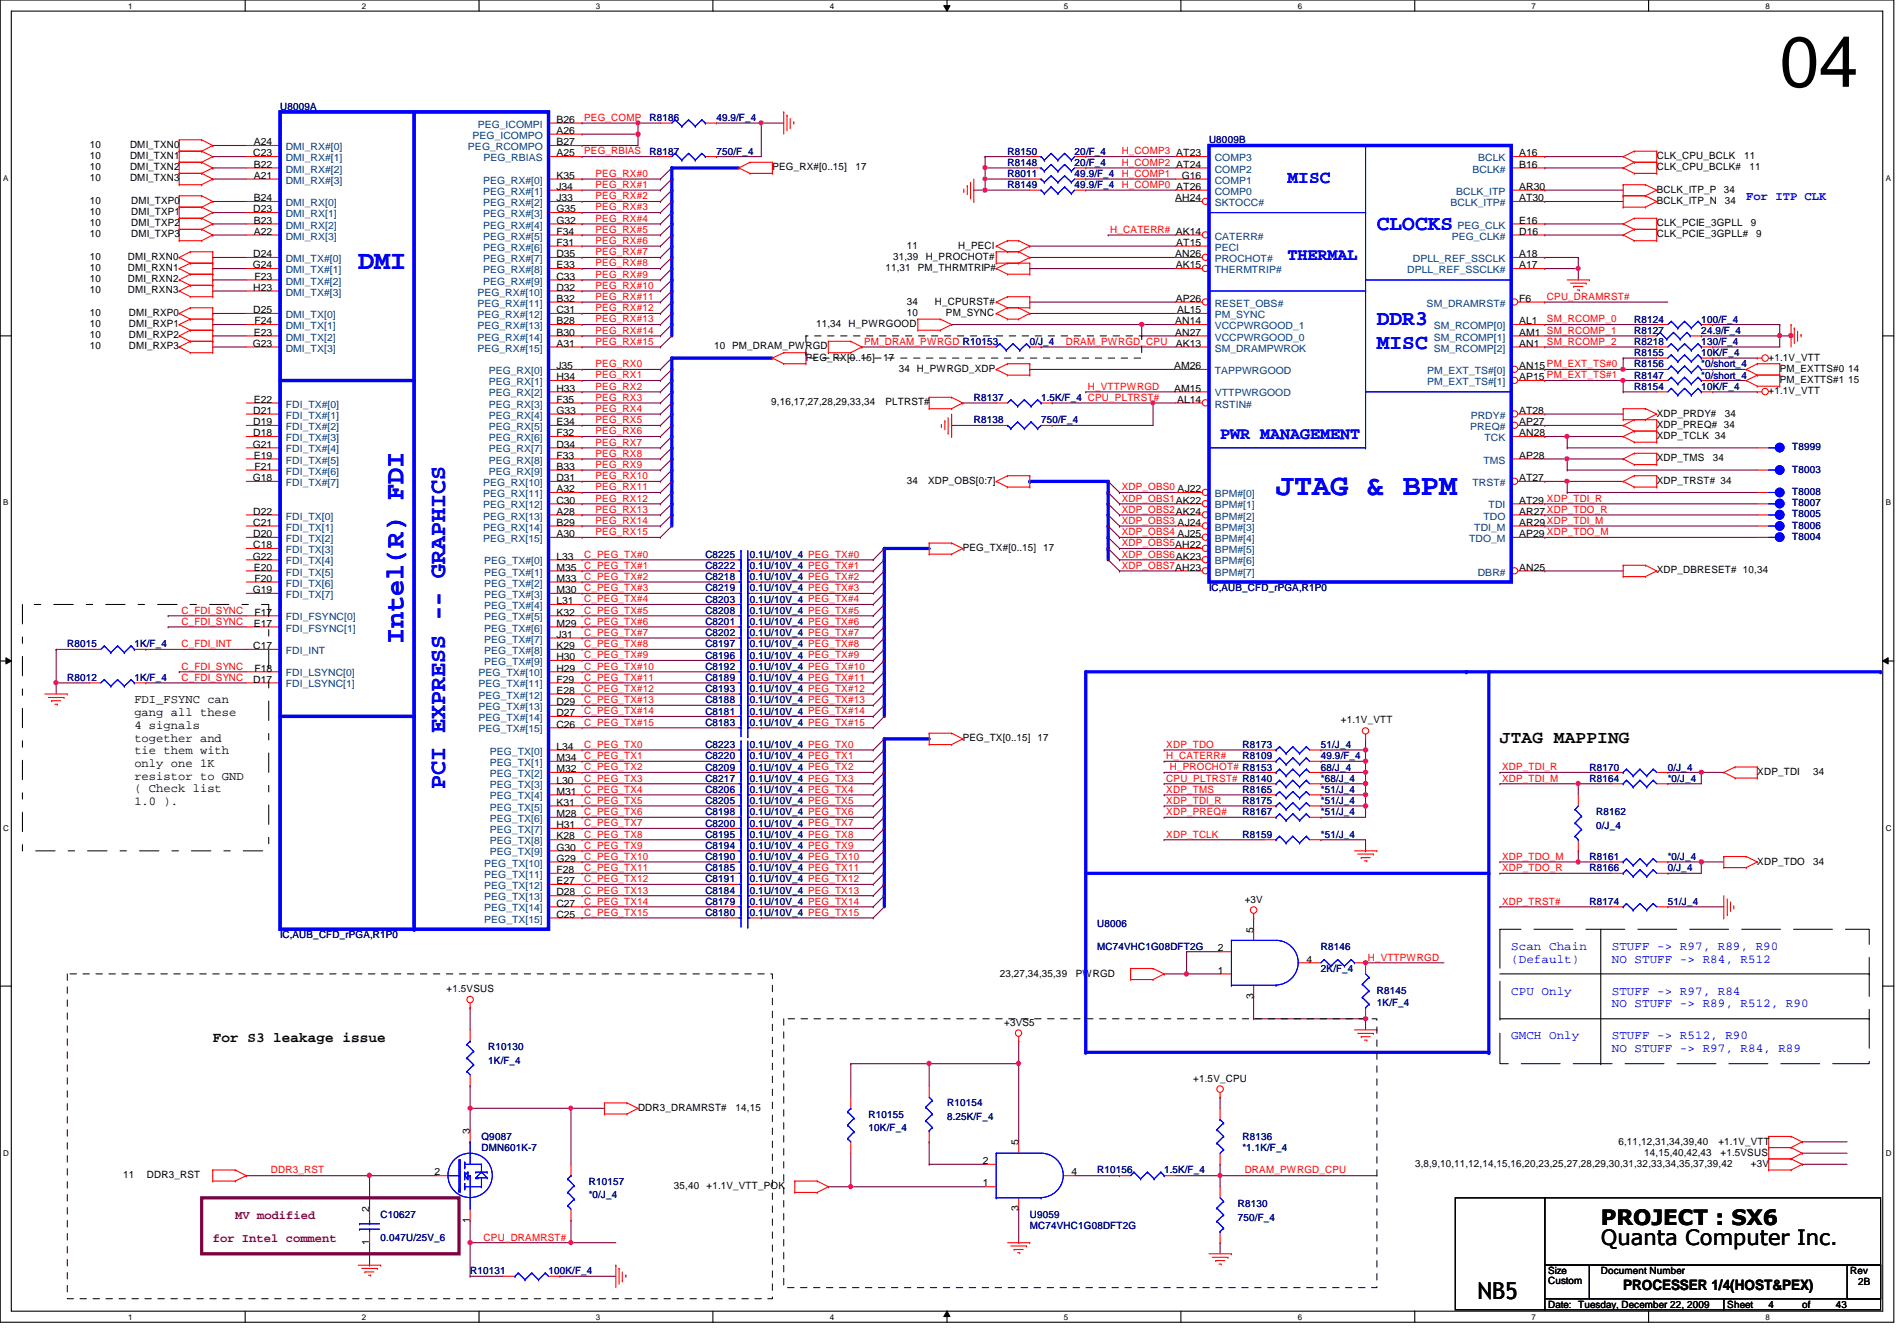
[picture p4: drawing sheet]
<svg xmlns="http://www.w3.org/2000/svg" width="297mm" height="210mm" viewBox="0 0 297 210" stroke-linecap="round" stroke-linejoin="round" font-family="sans-serif">
<defs><g id="words">
<text font-size="11.2" x="278.7" y="13.6">04</text>
<text font-size="4.7" fill="#00f" x="199.8" y="77.5">JTAG &amp; BPM</text>
<g font-size="4.2" fill="#00f">
<text x="56.1" y="42">DMI</text>
<text x="63.2" y="100.8" transform="rotate(-90 63.2 100.8)">Intel(R) FDI</text>
</g>
<text font-size="3.6" fill="#00f" x="69.7" y="123.5" transform="rotate(-90 69.7 123.5)">PCI EXPRESS -- GRAPHICS</text>
<text font-size="3.6" x="231.3" y="203.4">NB5</text>
<g font-size="3.3" fill="#00f">
<text x="215.6" y="36">CLOCKS</text>
<text x="215.6" y="50.9">DDR3</text>
<text x="215.6" y="54.6">MISC</text>
</g>
<g font-size="3.3">
<text x="250.7" y="191.7">PROJECT : SX6</text>
<text x="250.7" y="194.9">Quanta Computer Inc.</text>
</g>
<text font-size="2.8" fill="#00f" x="201.6" y="28.6">MISC</text>
<text font-size="2.8" x="234.9" y="116.2">JTAG MAPPING</text>
<g font-size="2.6" fill="#00f">
<text x="201.6" y="40.7">THERMAL</text>
<text x="191" y="68.7">PWR MANAGEMENT</text>
</g>
<g font-size="2.2">
<text x="33.3" y="163.1">For S3 leakage issue</text>
<text x="254.2" y="201.8">PROCESSER 1/4(HOST&amp;PEX)</text>
</g>
<g font-size="1.9" fill="#00f">
<text x="273.4" y="31.4">For ITP CLK</text>
<text x="236.6" y="148.7">Scan Chain</text>
<text x="252.4" y="148.7">STUFF -&gt; R97, R89, R90</text>
<text x="236.6" y="150.7">(Default)</text>
<text x="236.6" y="155.7">CPU Only</text>
<text x="252.4" y="150.7">NO STUFF -&gt; R84, R512</text>
<text x="252.4" y="155.7">STUFF -&gt; R97, R84</text>
<text x="252.4" y="157.7">NO STUFF -&gt; R89, R512, R90</text>
<text x="236.6" y="162.7">GMCH Only</text>
<text x="252.4" y="162.7">STUFF -&gt; R512, R90</text>
<text x="252.4" y="164.7">NO STUFF -&gt; R97, R84, R89</text>
</g>
<g font-size="1.9">
<text x="21" y="110.1">FDI_FSYNC can</text>
<text x="21" y="112.1">gang all these</text>
<text x="21" y="114.1">4 signals</text>
<text x="21" y="116.1">together and</text>
<text x="21" y="118.1">tie them with</text>
<text x="21" y="120.1">only one 1K</text>
<text x="21" y="122">resistor to GND</text>
<text x="21" y="124">( Check list</text>
<text x="21" y="126">1.0 ).</text>
</g>
<g font-size="1.9" fill="#800040">
<text x="36.8" y="190.9">MV modified</text>
<text x="33.3" y="194.4">for Intel comment</text>
</g>
<g font-size="1.6" fill="#000080">
<text x="43.9" y="17.2">U8009A</text>
<text x="101.7" y="19">R8186</text>
<text x="112.2" y="19">49.9/F_4</text>
<text x="189.3" y="22.4">U8009B</text>
<text x="101.7" y="24.2">R8187</text>
<text x="112.2" y="24.2">750/F_4</text>
<text x="157.8" y="26">R8148</text>
<text x="157.8" y="29.5">R8149</text>
<text x="157.8" y="24.2">R8150</text>
<text x="157.8" y="27.7">R8011</text>
<text x="168.3" y="26">20/F_4</text>
<text x="168.3" y="29.5">49.9/F_4</text>
<text x="168.3" y="24.2">20/F_4</text>
<text x="168.3" y="27.7">49.9/F_4</text>
<text x="255.9" y="50.5">R8124</text>
<text x="255.9" y="52.2">R8127</text>
<text x="266.4" y="50.5">100/F_4</text>
<text x="266.4" y="52.2">24.9/F_4</text>
<text x="161.2" y="54">0/J_4</text>
<text x="255.9" y="55.8">R8155</text>
<text x="255.9" y="59.3">R8147</text>
<text x="255.9" y="54">R8218</text>
<text x="255.9" y="57.5">R8156</text>
<text x="266.4" y="55.8">10K/F_4</text>
<text x="266.4" y="59.3">*0/short_4</text>
<text x="266.4" y="54">130/F_4</text>
<text x="266.4" y="57.5">*0/short_4</text>
<text x="152.5" y="62.8">R8137</text>
<text x="163" y="62.8">1.5K/F_4 CPU_PLTRST#</text>
<text x="255.9" y="61">R8154</text>
<text x="266.4" y="61">10K/F_4</text>
<text x="152.5" y="66.3">R8138</text>
<text x="163" y="66.3">750/F_4</text>
<text x="280.6" y="70.5">T8999</text>
<text x="280.6" y="74">T8003</text>
<text x="280.6" y="77.5">T8008</text>
<text x="280.6" y="81">T8005</text>
<text x="280.6" y="79.2">T8007</text>
<text x="280.6" y="82.8">T8006</text>
<text x="110.4" y="89.1">C8222</text>
<text x="110.4" y="87.3">C8225</text>
<text x="117.4" y="89.1">0.1U/10V_4 PEG_TX#1</text>
<text x="117.4" y="87.3">0.1U/10V_4 PEG_TX#0</text>
<text x="280.6" y="84.5">T8004</text>
<text x="110.4" y="90.8">C8218</text>
<text x="110.4" y="92.5">C8219</text>
<text x="110.4" y="94.3">C8203</text>
<text x="117.4" y="90.8">0.1U/10V_4 PEG_TX#2</text>
<text x="117.4" y="92.5">0.1U/10V_4 PEG_TX#3</text>
<text x="117.4" y="94.3">0.1U/10V_4 PEG_TX#4</text>
<text x="189.3" y="92.5">IC,AUB_CFD_rPGA,R1P0</text>
<text x="10.5" y="101.3">R8015</text>
<text x="21" y="101.3">1K/F_4</text>
<text x="110.4" y="99.6">C8202</text>
<text x="110.4" y="97.8">C8201</text>
<text x="110.4" y="101.3">C8197</text>
<text x="110.4" y="96.1">C8208</text>
<text x="117.4" y="99.6">0.1U/10V_4 PEG_TX#7</text>
<text x="117.4" y="97.8">0.1U/10V_4 PEG_TX#6</text>
<text x="117.4" y="101.3">0.1U/10V_4 PEG_TX#8</text>
<text x="117.4" y="96.1">0.1U/10V_4 PEG_TX#5</text>
<text x="10.5" y="106.6">R8012</text>
<text x="21" y="106.6">1K/F_4</text>
<text x="110.4" y="103.1">C8196</text>
<text x="110.4" y="104.8">C8192</text>
<text x="110.4" y="106.6">C8189</text>
<text x="117.4" y="103.1">0.1U/10V_4 PEG_TX#9</text>
<text x="117.4" y="104.8">0.1U/10V_4 PEG_TX#10</text>
<text x="117.4" y="106.6">0.1U/10V_4 PEG_TX#11</text>
<text x="110.4" y="108.3">C8193</text>
<text x="110.4" y="111.8">C8181</text>
<text x="110.4" y="110.1">C8188</text>
<text x="110.4" y="113.6">C8183</text>
<text x="117.4" y="108.3">0.1U/10V_4 PEG_TX#12</text>
<text x="117.4" y="111.8">0.1U/10V_4 PEG_TX#14</text>
<text x="117.4" y="110.1">0.1U/10V_4 PEG_TX#13</text>
<text x="117.4" y="113.6">0.1U/10V_4 PEG_TX#15</text>
<text x="110.4" y="118.8">C8220</text>
<text x="110.4" y="117.1">C8223</text>
<text x="117.4" y="118.8">0.1U/10V_4 PEG_TX1</text>
<text x="117.4" y="117.1">0.1U/10V_4 PEG_TX0</text>
<text x="194.6" y="117.1">R8173</text>
<text x="194.6" y="118.8">R8109</text>
<text x="206.8" y="117.1">51/J_4</text>
<text x="206.8" y="118.8">49.9/F_4</text>
<text x="110.4" y="122.3">C8217</text>
<text x="110.4" y="124.1">C8206</text>
<text x="110.4" y="125.9">C8205</text>
<text x="110.4" y="120.6">C8209</text>
<text x="117.4" y="122.3">0.1U/10V_4 PEG_TX3</text>
<text x="117.4" y="124.1">0.1U/10V_4 PEG_TX4</text>
<text x="117.4" y="125.9">0.1U/10V_4 PEG_TX5</text>
<text x="117.4" y="120.6">0.1U/10V_4 PEG_TX2</text>
<text x="194.6" y="124.1">R8165</text>
<text x="194.6" y="125.9">R8175</text>
<text x="206.8" y="124.1">*51/J_4</text>
<text x="206.8" y="125.9">*51/J_4</text>
<text x="206.8" y="122.3">*68/J_4</text>
<text x="206.8" y="120.6">68/J_4</text>
<text x="248.9" y="120.6">R8170</text>
<text x="248.9" y="122.3">R8164</text>
<text x="261.2" y="120.6">0/J_4</text>
<text x="261.2" y="122.3">*0/J_4</text>
<text x="110.4" y="131.1">C8195</text>
<text x="110.4" y="129.4">C8200</text>
<text x="110.4" y="127.6">C8198</text>
<text x="117.4" y="131.1">0.1U/10V_4 PEG_TX8</text>
<text x="117.4" y="129.4">0.1U/10V_4 PEG_TX7</text>
<text x="117.4" y="127.6">0.1U/10V_4 PEG_TX6</text>
<text x="194.6" y="131.1">R8159</text>
<text x="194.6" y="127.6">R8167</text>
<text x="206.8" y="131.1">*51/J_4</text>
<text x="206.8" y="127.6">*51/J_4</text>
<text x="249.9" y="127.6">R8162</text>
<text x="249.9" y="129.7">0/J_4</text>
<text x="110.4" y="132.9">C8194</text>
<text x="110.4" y="136.4">C8185</text>
<text x="110.4" y="134.6">C8190</text>
<text x="117.4" y="132.9">0.1U/10V_4 PEG_TX9</text>
<text x="117.4" y="136.4">0.1U/10V_4 PEG_TX11</text>
<text x="117.4" y="134.6">0.1U/10V_4 PEG_TX10</text>
<text x="248.9" y="136.4">R8166</text>
<text x="248.9" y="134.6">R8161</text>
<text x="261.2" y="136.4">0/J_4</text>
<text x="261.2" y="134.6">*0/J_4</text>
<text x="110.4" y="143.4">C8180</text>
<text x="110.4" y="141.6">C8179</text>
<text x="110.4" y="138.1">C8191</text>
<text x="110.4" y="139.9">C8184</text>
<text x="117.4" y="143.4">0.1U/10V_4 PEG_TX15</text>
<text x="117.4" y="141.6">0.1U/10V_4 PEG_TX14</text>
<text x="117.4" y="138.1">0.1U/10V_4 PEG_TX12</text>
<text x="117.4" y="139.9">0.1U/10V_4 PEG_TX13</text>
<text x="248.9" y="141.6">R8174</text>
<text x="261.2" y="141.6">51/J_4</text>
<text x="43.9" y="146.9">IC,AUB_CFD_rPGA,R1P0</text>
<text x="171.8" y="145.1">U8006</text>
<text x="171.8" y="148.6">MC74VHC1G08DFT2G</text>
<text x="206.8" y="148.6">R8146</text>
<text x="206.8" y="152.1">2K/F_4</text>
<text x="215.6" y="155.7">R8145</text>
<text x="215.6" y="157.4">1K/F_4</text>
<text x="76.5" y="164.4">R10130</text>
<text x="76.5" y="166.5">1K/F_4</text>
<text x="148.3" y="173.2">R10154</text>
<text x="75.4" y="178.4">Q9087</text>
<text x="136" y="174.9">R10155</text>
<text x="136" y="177">10K/F_4</text>
<text x="148.3" y="175.3">8.25K/F_4</text>
<text x="194.6" y="178.4">R8136</text>
<text x="75.4" y="180.2">DMN601K-7</text>
<text x="92.2" y="185.5">R10157</text>
<text x="171.8" y="183.7">R10156</text>
<text x="182.3" y="183.7">1.5K/F_4</text>
<text x="194.6" y="180.2">*1.1K/F_4</text>
<text x="59.6" y="190.7">C10627</text>
<text x="92.2" y="187.5">*0/J_4</text>
<text x="161.2" y="190.7">U9059</text>
<text x="193.8" y="188.9">R8130</text>
<text x="193.8" y="191.1">750/F_4</text>
<text x="59.6" y="194.2">0.047U/25V_6</text>
<text x="161.2" y="192.4">MC74VHC1G08DFT2G</text>
<text x="73.6" y="199.5">R10131</text>
<text x="85.9" y="199.5">100K/F_4</text>
</g>
<g font-size="1.6">
<text x="14.1" y="23.2">10</text>
<text x="20.4" y="23.2">DMI_TXN0</text>
<text x="39.7" y="22.7">A24</text>
<text x="87.1" y="19.2">B26</text>
<text x="87.1" y="21">A26</text>
<text x="87.1" y="22.7">B27</text>
<text x="14.1" y="24.9">10</text>
<text x="14.1" y="26.7">10</text>
<text x="14.1" y="28.4">10</text>
<text x="20.4" y="24.9">DMI_TXN1</text>
<text x="20.4" y="26.7">DMI_TXN2</text>
<text x="20.4" y="28.4">DMI_TXN3</text>
<text x="39.7" y="24.5">C23</text>
<text x="39.7" y="26.2">B22</text>
<text x="39.7" y="28">A21</text>
<text x="87.1" y="24.5">A25</text>
<text x="87.1" y="28">K35</text>
<text x="87.1" y="29.7">J34</text>
<text x="120.9" y="26.7">PEG_RX#[0..15]</text>
<text x="133.9" y="26.7">17</text>
<text x="185" y="28">G16</text>
<text x="237.9" y="26.2">B16</text>
<text x="237.9" y="24.5">A16</text>
<text x="237.9" y="29.7">AR30</text>
<text x="259.4" y="24.9">CLK_CPU_BCLK</text>
<text x="259.4" y="26.7">CLK_CPU_BCLK#</text>
<text x="273.1" y="24.9">11</text>
<text x="273.9" y="26.7">11</text>
<text x="14.1" y="31.9">10</text>
<text x="14.1" y="33.7">10</text>
<text x="14.1" y="35.4">10</text>
<text x="20.5" y="31.9">DMI_TXP0</text>
<text x="20.5" y="33.7">DMI_TXP1</text>
<text x="20.5" y="35.4">DMI_TXP2</text>
<text x="39.7" y="33.2">D23</text>
<text x="39.7" y="31.5">B24</text>
<text x="39.7" y="35">B23</text>
<text x="87.1" y="31.5">J33</text>
<text x="87.1" y="33.2">G35</text>
<text x="87.1" y="35">G32</text>
<text x="184" y="31.5">AH24</text>
<text x="237.9" y="31.5">AT30</text>
<text x="237.9" y="35">E16</text>
<text x="259.4" y="30.2">BCLK_ITP_P</text>
<text x="259.4" y="35.4">CLK_PCIE_3GPLL</text>
<text x="259.4" y="31.9">BCLK_ITP_N</text>
<text x="269.9" y="30.2">34</text>
<text x="270.1" y="31.9">34</text>
<text x="274.1" y="35.4">9</text>
<text x="14.1" y="40.7">10</text>
<text x="14.1" y="37.2">10</text>
<text x="20" y="40.7">DMI_RXN0</text>
<text x="20.5" y="37.2">DMI_TXP3</text>
<text x="39.6" y="42">G24</text>
<text x="39.7" y="40.3">D24</text>
<text x="39.7" y="36.7">A22</text>
<text x="87.1" y="36.7">F34</text>
<text x="87.1" y="38.5">F31</text>
<text x="87.1" y="40.3">D35</text>
<text x="87.1" y="42">E33</text>
<text x="139.9" y="40.7">31,39</text>
<text x="142" y="38.9">11</text>
<text x="144.9" y="40.7">H_PROCHOT#</text>
<text x="150" y="38.9">H_PECI</text>
<text x="184" y="40.3">AN26</text>
<text x="184.1" y="42">AK15</text>
<text x="184.2" y="38.5">AT15</text>
<text x="237.9" y="36.7">D16</text>
<text x="237.9" y="42">A17</text>
<text x="237.9" y="40.3">A18</text>
<text x="259.4" y="37.2">CLK_PCIE_3GPLL#</text>
<text x="275" y="37.2">9</text>
<text x="14.1" y="42.4">10</text>
<text x="14.1" y="44.2">10</text>
<text x="14.1" y="45.9">10</text>
<text x="20" y="42.4">DMI_RXN1</text>
<text x="20" y="44.2">DMI_RXN2</text>
<text x="20" y="45.9">DMI_RXN3</text>
<text x="39.7" y="45.5">H23</text>
<text x="39.8" y="43.8">F23</text>
<text x="87.1" y="43.8">C33</text>
<text x="87.1" y="45.5">D32</text>
<text x="87.1" y="47.2">B32</text>
<text x="138.6" y="42.4">11,31</text>
<text x="142" y="47.7">34</text>
<text x="143.7" y="42.4">PM_THRMTRIP#</text>
<text x="146.4" y="47.7">H_CPURST#</text>
<text x="184.1" y="47.2">AP26</text>
<text x="237.9" y="47.2">F6</text>
<text x="14.1" y="49.4">10</text>
<text x="14.1" y="51.2">10</text>
<text x="14.1" y="53">10</text>
<text x="20.2" y="49.4">DMI_RXP0</text>
<text x="20.2" y="51.2">DMI_RXP1</text>
<text x="20.2" y="53">DMI_RXP2</text>
<text x="39.7" y="49">D25</text>
<text x="39.7" y="52.5">E23</text>
<text x="39.8" y="50.8">F24</text>
<text x="87.1" y="49">C31</text>
<text x="87.1" y="50.8">B28</text>
<text x="87.1" y="52.5">B30</text>
<text x="127.8" y="51.2">11,34</text>
<text x="132.9" y="51.2">H_PWRGOOD</text>
<text x="142" y="49.4">10</text>
<text x="148.1" y="49.4">PM_SYNC</text>
<text x="184" y="50.8">AN14</text>
<text x="184" y="52.5">AN27</text>
<text x="184.3" y="49">AL15</text>
<text x="237.9" y="52.5">AM1 SM_RCOMP_1</text>
<text x="237.9" y="50.8">AL1</text>
<text x="14.1" y="54.7">10</text>
<text x="20.2" y="54.7">DMI_RXP3</text>
<text x="39.6" y="54.3">G23</text>
<text x="87.1" y="54.3">A31</text>
<text x="87.1" y="57.8">J35</text>
<text x="87.1" y="59.5">H34</text>
<text x="111.8" y="54.7">10 PM_DRAM_PWRGD</text>
<text x="126.2" y="56.5">PEG_RX[0..15]</text>
<text x="138.3" y="56.5">17</text>
<text x="140.8" y="58.2">34 H_PWRGD_XDP</text>
<text x="183.9" y="57.8">AM26</text>
<text x="184.1" y="54.3">AK13</text>
<text x="237.9" y="54.3">AN1</text>
<text x="237.9" y="57.8">AN15 PM_EXT_TS#0</text>
<text x="237.9" y="59.5">AP15 PM_EXT_TS#1</text>
<text x="276.9" y="56.5">+1.1V_VTT</text>
<text x="278.7" y="59.9">PM_EXTTS#1 15</text>
<text x="278.7" y="58.2">PM_EXTTS#0 14</text>
<text x="39.7" y="64.8">D21</text>
<text x="39.7" y="63">E22</text>
<text x="87.1" y="61.3">H33</text>
<text x="87.1" y="63">F35</text>
<text x="87.1" y="64.8">G33</text>
<text x="120.8" y="63.5">9,16,17,27,28,29,33,34</text>
<text x="138.6" y="63.5">PLTRST#</text>
<text x="183.9" y="61.3">AM15</text>
<text x="184.3" y="63">AL14</text>
<text x="237.9" y="64.8">AT28</text>
<text x="259.4" y="65.2">XDP_PRDY#</text>
<text x="270.1" y="65.2">34</text>
<text x="276.9" y="61.7">+1.1V_VTT</text>
<text x="39.6" y="70.1">G21</text>
<text x="39.7" y="66.5">D19</text>
<text x="39.7" y="68.3">D18</text>
<text x="39.7" y="71.8">E19</text>
<text x="87.1" y="66.5">E34</text>
<text x="87.1" y="68.3">F32</text>
<text x="87.1" y="70.1">D34</text>
<text x="87.1" y="71.8">F33</text>
<text x="237.9" y="66.5">AP27</text>
<text x="237.9" y="68.3">AN28</text>
<text x="237.9" y="71.8">AP28</text>
<text x="259.4" y="68.7">XDP_TCLK 34</text>
<text x="259.4" y="67">XDP_PREQ# 34</text>
<text x="39.6" y="75.3">G18</text>
<text x="39.8" y="73.5">F21</text>
<text x="87.1" y="73.5">B33</text>
<text x="87.1" y="75.3">D31</text>
<text x="87.1" y="77">A32</text>
<text x="142" y="75.7">34</text>
<text x="145.3" y="75.7">XDP_OBS[0:7]</text>
<text x="237.9" y="75.3">AT27</text>
<text x="259.4" y="72.2">XDP_TMS</text>
<text x="259.4" y="75.7">XDP_TRST# 34</text>
<text x="268.2" y="72.2">34</text>
<text x="39.7" y="80.6">D22</text>
<text x="39.7" y="82.3">C21</text>
<text x="87.1" y="78.8">C30</text>
<text x="87.1" y="80.6">A28</text>
<text x="87.1" y="82.3">B29</text>
<text x="237.9" y="78.8">AT29 XDP_TDI_R</text>
<text x="237.9" y="80.6">AR27 XDP_TDO_R</text>
<text x="237.9" y="82.3">AR29 XDP_TDI_M</text>
<text x="39.6" y="87.6">G22</text>
<text x="39.7" y="84.1">D20</text>
<text x="39.7" y="85.8">C18</text>
<text x="39.7" y="89.3">E20</text>
<text x="87.1" y="84.1">A30</text>
<text x="87.1" y="87.6">L33</text>
<text x="87.1" y="89.3">M35</text>
<text x="150.7" y="86.2">PEG_TX#[0..15]</text>
<text x="163.4" y="86.2">17</text>
<text x="237.9" y="84.1">AP29 XDP_TDO_M</text>
<text x="237.9" y="89.3">AN25</text>
<text x="259.4" y="89.7">XDP_DBRESET# 10,34</text>
<text x="39.6" y="92.8">G19</text>
<text x="39.8" y="91.1">F20</text>
<text x="87.1" y="91.1">M33</text>
<text x="87.1" y="92.8">M30</text>
<text x="87.1" y="94.6">L31</text>
<text x="39.7" y="101.6">C17</text>
<text x="39.7" y="98.1">E17</text>
<text x="39.8" y="96.4">F17</text>
<text x="87.1" y="96.4">K32</text>
<text x="87.1" y="98.1">M29</text>
<text x="87.1" y="99.8">J31</text>
<text x="87.1" y="101.6">K29</text>
<text x="39.7" y="106.8">D17</text>
<text x="39.8" y="105.1">F18</text>
<text x="87.1" y="103.3">H30</text>
<text x="87.1" y="105.1">H29</text>
<text x="87.1" y="106.8">F29</text>
<text x="87.1" y="108.6">E28</text>
<text x="87.1" y="110.4">D29</text>
<text x="87.1" y="112.1">D27</text>
<text x="87.1" y="113.9">C26</text>
<text x="210" y="113.2">+1.1V_VTT</text>
<text x="87.1" y="117.3">L34</text>
<text x="87.1" y="119.1">M34</text>
<text x="150.7" y="116">PEG_TX[0..15]</text>
<text x="162.5" y="116">17</text>
<text x="87.1" y="120.9">M32</text>
<text x="87.1" y="122.6">L30</text>
<text x="87.1" y="124.4">M31</text>
<text x="275.2" y="121.3">XDP_TDI</text>
<text x="283.9" y="121.3">34</text>
<text x="87.1" y="126.1">K31</text>
<text x="87.1" y="127.9">M28</text>
<text x="87.1" y="129.6">H31</text>
<text x="87.1" y="131.4">K28</text>
<text x="87.1" y="133.1">G30</text>
<text x="87.1" y="134.9">G29</text>
<text x="87.1" y="136.7">F28</text>
<text x="275.2" y="135.3">XDP_TDO</text>
<text x="283.9" y="135.3">34</text>
<text x="87.1" y="138.4">E27</text>
<text x="87.1" y="140.2">D28</text>
<text x="87.1" y="141.9">C27</text>
<text x="87.1" y="143.6">C25</text>
<text x="194.9" y="141.3">+3V</text>
<text x="190.7" y="148.9">2</text>
<text x="196.3" y="146" transform="rotate(-90 196.3 146)">5</text>
<text x="69.9" y="155.3">+1.5VSUS</text>
<text x="156.5" y="152.9">23,27,34,35,39</text>
<text x="168.4" y="152.9">PWRGD</text>
<text x="190.7" y="152.4">1</text>
<text x="204.6" y="150.7">4</text>
<text x="157.2" y="160.6">+3VS5</text>
<text x="196.3" y="156.3" transform="rotate(-90 196.3 156.3)">3</text>
<text x="99.9" y="173.9">DDR3_DRAMRST#</text>
<text x="115.2" y="173.9">14,15</text>
<text x="186.9" y="169.3">+1.5V_CPU</text>
<text x="73.6" y="177.5" transform="rotate(-90 73.6 177.5)">3</text>
<text x="159.5" y="179.3" transform="rotate(-90 159.5 179.3)">5</text>
<text x="253.4" y="179.2">6,11,12,31,34,39,40</text>
<text x="269.1" y="179.2">+1.1V_VTT</text>
<text x="19.3" y="184.4">11</text>
<text x="23" y="184.4">DDR3_RST</text>
<text x="68" y="184">2</text>
<text x="153.9" y="182.2">2</text>
<text x="153.9" y="185.7">1</text>
<text x="167.8" y="184">4</text>
<text x="221.6" y="182.6">3,8,9,10,11,12,14,15,16,20,23,25,27,28,29,30,31,32,33,34,35,37,39,42</text>
<text x="257.5" y="180.9">14,15,40,42,43</text>
<text x="269.4" y="180.9">+1.5VSUS</text>
<text x="274.1" y="182.6">+3V</text>
<text x="57.8" y="189.8" transform="rotate(-90 57.8 189.8)">2</text>
<text x="73.6" y="191.4" transform="rotate(-90 73.6 191.4)">1</text>
<text x="105.5" y="186.1">35,40</text>
<text x="110.6" y="186.1">+1.1V_VTT_POK</text>
<text x="159.5" y="189.6" transform="rotate(-90 159.5 189.6)">3</text>
<text x="57.8" y="194.9" transform="rotate(-90 57.8 194.9)">1</text>
<text x="242.4" y="199.5">Size</text>
<text x="242.4" y="201">Custom</text>
<text x="250.7" y="199.5">Document Number</text>
<text x="289.7" y="199.5">Rev</text>
<text x="291" y="201.2">2B</text>
<text x="242.4" y="204.7">Date: Tuesday, December 22, 2009</text>
<text x="270.5" y="204.7">Sheet</text>
<text x="276.9" y="204.7">4</text>
<text x="282.2" y="204.7">of</text>
<text x="287.4" y="204.7">43</text>
</g>
<g font-size="1.6" fill="#004080">
<text x="44.7" y="23.5">DMI_RX#[0]</text>
<text x="73.3" y="23.5">PEG_RCOMPO</text>
<text x="74" y="21.7">PEG_ICOMPO</text>
<text x="74.8" y="20">PEG_ICOMPI</text>
<text x="44.7" y="25.2">DMI_RX#[1]</text>
<text x="44.7" y="27">DMI_RX#[2]</text>
<text x="44.7" y="28.7">DMI_RX#[3]</text>
<text x="75.6" y="28.7">PEG_RX#[0]</text>
<text x="75.7" y="25.2">PEG_RBIAS</text>
<text x="190.2" y="25.2">COMP3</text>
<text x="190.2" y="27">COMP2</text>
<text x="190.2" y="28.7">COMP1</text>
<text x="230.6" y="27">BCLK#</text>
<text x="231.5" y="25.2">BCLK</text>
<text x="44.7" y="32.3">DMI_RX[0]</text>
<text x="44.7" y="34">DMI_RX[1]</text>
<text x="44.7" y="35.8">DMI_RX[2]</text>
<text x="75.6" y="30.5">PEG_RX#[1]</text>
<text x="75.6" y="32.3">PEG_RX#[2]</text>
<text x="75.6" y="34">PEG_RX#[3]</text>
<text x="75.6" y="35.8">PEG_RX#[4]</text>
<text x="190.2" y="30.5">COMP0</text>
<text x="190.2" y="32.3">SKTOCC#</text>
<text x="227.1" y="32.3">BCLK_ITP#</text>
<text x="228" y="30.5">BCLK_ITP</text>
<text x="228.2" y="35.8">PEG_CLK</text>
<text x="44.7" y="37.5">DMI_RX[3]</text>
<text x="44.7" y="41">DMI_TX#[0]</text>
<text x="75.6" y="37.5">PEG_RX#[5]</text>
<text x="75.6" y="39.2">PEG_RX#[6]</text>
<text x="75.6" y="41">PEG_RX#[7]</text>
<text x="190.2" y="37.5">CATERR#</text>
<text x="190.2" y="39.2">PECI</text>
<text x="190.2" y="41">PROCHOT#</text>
<text x="221.2" y="41">DPLL_REF_SSCLK</text>
<text x="227.3" y="37.5">PEG_CLK#</text>
<text x="44.7" y="42.8">DMI_TX#[1]</text>
<text x="44.7" y="44.5">DMI_TX#[2]</text>
<text x="44.7" y="46.3">DMI_TX#[3]</text>
<text x="74.8" y="46.3">PEG_RX#[10]</text>
<text x="75.6" y="42.8">PEG_RX#[8]</text>
<text x="75.6" y="44.5">PEG_RX#[9]</text>
<text x="190.2" y="42.8">THERMTRIP#</text>
<text x="220.3" y="42.8">DPLL_REF_SSCLK#</text>
<text x="44.7" y="49.8">DMI_TX[0]</text>
<text x="44.7" y="51.5">DMI_TX[1]</text>
<text x="44.7" y="53.3">DMI_TX[2]</text>
<text x="74.8" y="48">PEG_RX#[11]</text>
<text x="74.8" y="49.8">PEG_RX#[12]</text>
<text x="74.8" y="51.5">PEG_RX#[13]</text>
<text x="74.8" y="53.3">PEG_RX#[14]</text>
<text x="190.2" y="48">RESET_OBS#</text>
<text x="190.2" y="51.5">VCCPWRGOOD_1</text>
<text x="190.2" y="53.3">VCCPWRGOOD_0</text>
<text x="190.2" y="49.8">PM_SYNC</text>
<text x="223.4" y="48">SM_DRAMRST#</text>
<text x="224.5" y="53.3">SM_RCOMP[1]</text>
<text x="224.5" y="51.5">SM_RCOMP[0]</text>
<text x="44.7" y="55">DMI_TX[3]</text>
<text x="74.8" y="55">PEG_RX#[15]</text>
<text x="76.5" y="58.5">PEG_RX[0]</text>
<text x="190.2" y="55">SM_DRAMPWROK</text>
<text x="190.2" y="58.5">TAPPWRGOOD</text>
<text x="223.5" y="58.5">PM_EXT_TS#[0]</text>
<text x="224.5" y="55">SM_RCOMP[2]</text>
<text x="44.7" y="63.8">FDI_TX#[0]</text>
<text x="44.7" y="65.5">FDI_TX#[1]</text>
<text x="76.5" y="60.3">PEG_RX[1]</text>
<text x="76.5" y="62.1">PEG_RX[2]</text>
<text x="76.5" y="63.8">PEG_RX[3]</text>
<text x="76.5" y="65.5">PEG_RX[4]</text>
<text x="190.2" y="62.1">VTTPWRGOOD</text>
<text x="190.2" y="63.8">RSTIN#</text>
<text x="223.5" y="60.3">PM_EXT_TS#[1]</text>
<text x="230.3" y="65.5">PRDY#</text>
<text x="44.7" y="67.3">FDI_TX#[2]</text>
<text x="44.7" y="69">FDI_TX#[3]</text>
<text x="44.7" y="70.8">FDI_TX#[4]</text>
<text x="76.5" y="67.3">PEG_RX[5]</text>
<text x="76.5" y="69">PEG_RX[6]</text>
<text x="76.5" y="70.8">PEG_RX[7]</text>
<text x="230.2" y="67.3">PREQ#</text>
<text x="232.4" y="69">TCK</text>
<text x="44.7" y="72.6">FDI_TX#[5]</text>
<text x="44.7" y="74.3">FDI_TX#[6]</text>
<text x="44.7" y="76.1">FDI_TX#[7]</text>
<text x="75.6" y="76.1">PEG_RX[10]</text>
<text x="75.6" y="77.8">PEG_RX[11]</text>
<text x="76.5" y="72.6">PEG_RX[8]</text>
<text x="76.5" y="74.3">PEG_RX[9]</text>
<text x="190.2" y="77.8">BPM#[0]</text>
<text x="230.5" y="76.1">TRST#</text>
<text x="232.3" y="72.6">TMS</text>
<text x="44.7" y="81.3">FDI_TX[0]</text>
<text x="44.7" y="83.1">FDI_TX[1]</text>
<text x="75.6" y="79.6">PEG_RX[12]</text>
<text x="75.6" y="81.3">PEG_RX[13]</text>
<text x="75.6" y="83.1">PEG_RX[14]</text>
<text x="190.2" y="79.6">BPM#[1]</text>
<text x="190.2" y="81.3">BPM#[2]</text>
<text x="190.2" y="83.1">BPM#[3]</text>
<text x="230.8" y="83.1">TDI_M</text>
<text x="232.3" y="81.3">TDO</text>
<text x="233.1" y="79.6">TDI</text>
<text x="44.7" y="84.8">FDI_TX[2]</text>
<text x="44.7" y="86.6">FDI_TX[3]</text>
<text x="44.7" y="88.3">FDI_TX[4]</text>
<text x="75.6" y="84.8">PEG_RX[15]</text>
<text x="75.8" y="88.3">PEG_TX#[0]</text>
<text x="190.2" y="84.8">BPM#[4]</text>
<text x="190.2" y="86.6">BPM#[5]</text>
<text x="190.2" y="88.3">BPM#[6]</text>
<text x="230" y="84.8">TDO_M</text>
<text x="44.7" y="90.1">FDI_TX[5]</text>
<text x="44.7" y="91.8">FDI_TX[6]</text>
<text x="44.7" y="93.6">FDI_TX[7]</text>
<text x="75.8" y="90.1">PEG_TX#[1]</text>
<text x="75.8" y="91.8">PEG_TX#[2]</text>
<text x="75.8" y="93.6">PEG_TX#[3]</text>
<text x="75.8" y="95.3">PEG_TX#[4]</text>
<text x="190.2" y="90.1">BPM#[7]</text>
<text x="231.4" y="90.1">DBR#</text>
<text x="44.7" y="97.1">FDI_FSYNC[0]</text>
<text x="44.7" y="98.8">FDI_FSYNC[1]</text>
<text x="75.8" y="97.1">PEG_TX#[5]</text>
<text x="75.8" y="98.8">PEG_TX#[6]</text>
<text x="75.8" y="100.6">PEG_TX#[7]</text>
<text x="44.7" y="102.4">FDI_INT</text>
<text x="44.7" y="105.9">FDI_LSYNC[0]</text>
<text x="44.7" y="107.6">FDI_LSYNC[1]</text>
<text x="74.9" y="105.9">PEG_TX#[10]</text>
<text x="74.9" y="107.6">PEG_TX#[11]</text>
<text x="75.8" y="102.4">PEG_TX#[8]</text>
<text x="75.8" y="104.1">PEG_TX#[9]</text>
<text x="74.9" y="109.3">PEG_TX#[12]</text>
<text x="74.9" y="111.1">PEG_TX#[13]</text>
<text x="74.9" y="112.9">PEG_TX#[14]</text>
<text x="74.9" y="114.6">PEG_TX#[15]</text>
<text x="76.7" y="118.1">PEG_TX[0]</text>
<text x="76.7" y="119.9">PEG_TX[1]</text>
<text x="76.7" y="121.6">PEG_TX[2]</text>
<text x="76.7" y="123.4">PEG_TX[3]</text>
<text x="76.7" y="125.1">PEG_TX[4]</text>
<text x="76.7" y="126.9">PEG_TX[5]</text>
<text x="76.7" y="128.7">PEG_TX[6]</text>
<text x="76.7" y="130.4">PEG_TX[7]</text>
<text x="75.8" y="135.6">PEG_TX[10]</text>
<text x="75.8" y="137.4">PEG_TX[11]</text>
<text x="76.7" y="132.2">PEG_TX[8]</text>
<text x="76.7" y="133.9">PEG_TX[9]</text>
<text x="75.8" y="139.1">PEG_TX[12]</text>
<text x="75.8" y="140.9">PEG_TX[13]</text>
<text x="75.8" y="142.7">PEG_TX[14]</text>
<text x="75.8" y="144.4">PEG_TX[15]</text>
</g>
<g font-size="1.6" fill="#f00">
<text x="91.5" y="18.9">PEG_COMP</text>
<text x="91.5" y="24.2">PEG_RBIAS</text>
<text x="93.3" y="29.4">PEG_RX#1</text>
<text x="93.3" y="27.7">PEG_RX#0</text>
<text x="175.6" y="27.7">H_COMP1</text>
<text x="175.6" y="26">H_COMP2 AT24</text>
<text x="175.6" y="24.2">H_COMP3 AT23</text>
<text x="175.6" y="29.4">H_COMP0 AT26</text>
<text x="93.3" y="31.2">PEG_RX#2</text>
<text x="93.3" y="32.9">PEG_RX#3</text>
<text x="93.3" y="34.7">PEG_RX#4</text>
<text x="93.3" y="41.7">PEG_RX#8</text>
<text x="93.3" y="40">PEG_RX#7</text>
<text x="93.3" y="38.2">PEG_RX#6</text>
<text x="93.3" y="36.4">PEG_RX#5</text>
<text x="173.9" y="36.4">H_CATERR# AK14</text>
<text x="93.3" y="46.9">PEG_RX#11</text>
<text x="93.3" y="45.2">PEG_RX#10</text>
<text x="93.3" y="43.5">PEG_RX#9</text>
<text x="242.2" y="46.9">CPU_DRAMRST#</text>
<text x="93.3" y="54">PEG_RX#15</text>
<text x="93.3" y="52.2">PEG_RX#14</text>
<text x="93.3" y="50.5">PEG_RX#13</text>
<text x="93.3" y="48.7">PEG_RX#12</text>
<text x="135.3" y="54">PM_DRAM_PWRGD R10153</text>
<text x="166.9" y="54">DRAM_PWRGD_CPU</text>
<text x="242.2" y="54">SM_RCOMP_2</text>
<text x="242.2" y="50.5">SM_RCOMP_0</text>
<text x="93.3" y="57.5">PEG_RX0</text>
<text x="93.3" y="59.2">PEG_RX1</text>
<text x="93.3" y="61">PEG_RX2</text>
<text x="93.3" y="62.7">PEG_RX3</text>
<text x="93.3" y="64.5">PEG_RX4</text>
<text x="170.3" y="61">H_VTTPWRGD</text>
<text x="93.3" y="71.5">PEG_RX8</text>
<text x="93.3" y="66.3">PEG_RX5</text>
<text x="93.3" y="68">PEG_RX6</text>
<text x="93.3" y="69.8">PEG_RX7</text>
<text x="93.3" y="73.2">PEG_RX9</text>
<text x="93.3" y="75">PEG_RX10</text>
<text x="93.3" y="76.8">PEG_RX11</text>
<text x="175.6" y="76.8">XDP_OBS0 AJ22</text>
<text x="93.3" y="80.3">PEG_RX13</text>
<text x="93.3" y="78.5">PEG_RX12</text>
<text x="93.3" y="82">PEG_RX14</text>
<text x="93.3" y="83.8">PEG_RX15</text>
<text x="175.6" y="82">XDP_OBS3 AJ24</text>
<text x="175.6" y="80.3">XDP_OBS2AK24</text>
<text x="175.6" y="83.8">XDP_OBS4 AJ25</text>
<text x="175.6" y="78.5">XDP_OBS1AK22</text>
<text x="91.5" y="87.3">C_PEG_TX#0</text>
<text x="91.5" y="89">C_PEG_TX#1</text>
<text x="175.6" y="85.5">XDP_OBS5AH22</text>
<text x="175.6" y="87.3">XDP_OBS6AK23</text>
<text x="175.6" y="89">XDP_OBS7AH23</text>
<text x="91.5" y="92.5">C_PEG_TX#3</text>
<text x="91.5" y="94.3">C_PEG_TX#4</text>
<text x="91.5" y="90.8">C_PEG_TX#2</text>
<text x="28.4" y="96.1">C_FDI_SYNC</text>
<text x="28.4" y="97.8">C_FDI_SYNC</text>
<text x="28.4" y="101.3">C_FDI_INT</text>
<text x="91.5" y="97.8">C_PEG_TX#6</text>
<text x="91.5" y="99.5">C_PEG_TX#7</text>
<text x="91.5" y="101.3">C_PEG_TX#8</text>
<text x="91.5" y="96.1">C_PEG_TX#5</text>
<text x="28.4" y="104.8">C_FDI_SYNC</text>
<text x="28.4" y="106.6">C_FDI_SYNC</text>
<text x="91.5" y="103">C_PEG_TX#9</text>
<text x="91.5" y="104.8">C_PEG_TX#10</text>
<text x="91.5" y="106.6">C_PEG_TX#11</text>
<text x="91.5" y="113.6">C_PEG_TX#15</text>
<text x="91.5" y="108.3">C_PEG_TX#12</text>
<text x="91.5" y="110.1">C_PEG_TX#13</text>
<text x="91.5" y="111.8">C_PEG_TX#14</text>
<text x="91.5" y="117.1">C_PEG_TX0</text>
<text x="91.5" y="118.8">C_PEG_TX1</text>
<text x="182.6" y="117.1">XDP_TDO</text>
<text x="182.6" y="118.8">H_CATERR#</text>
<text x="91.5" y="122.3">C_PEG_TX3</text>
<text x="91.5" y="124.1">C_PEG_TX4</text>
<text x="91.5" y="120.6">C_PEG_TX2</text>
<text x="91.5" y="125.8">C_PEG_TX5</text>
<text x="182.6" y="125.8">XDP_TDI_R</text>
<text x="182.6" y="124.1">XDP_TMS</text>
<text x="182.6" y="122.3">CPU_PLTRST# R8140</text>
<text x="183.2" y="120.6">H_PROCHOT# R8153</text>
<text x="235.2" y="122.3">XDP_TDI_M</text>
<text x="235.2" y="120.6">XDP_TDI_R</text>
<text x="91.5" y="127.6">C_PEG_TX6</text>
<text x="91.5" y="129.3">C_PEG_TX7</text>
<text x="91.5" y="131.1">C_PEG_TX8</text>
<text x="182.6" y="127.6">XDP_PREQ#</text>
<text x="182.6" y="131.1">XDP_TCLK</text>
<text x="91.5" y="132.8">C_PEG_TX9</text>
<text x="91.5" y="134.6">C_PEG_TX10</text>
<text x="91.5" y="136.4">C_PEG_TX11</text>
<text x="235.2" y="134.6">XDP_TDO_M</text>
<text x="235.2" y="136.4">XDP_TDO_R</text>
<text x="91.5" y="143.3">C_PEG_TX15</text>
<text x="91.5" y="138.1">C_PEG_TX12</text>
<text x="91.5" y="139.9">C_PEG_TX13</text>
<text x="91.5" y="141.6">C_PEG_TX14</text>
<text x="235.2" y="141.6">XDP_TRST#</text>
<text x="214.2" y="150.4">H_VTTPWRGD</text>
<text x="42.4" y="183.7">DDR3_RST</text>
<text x="194.9" y="183.7">DRAM_PWRGD_CPU</text>
<text x="75.7" y="194.2">CPU_DRAMRST#</text>
</g>
<g font-size="1.3">
<text x="20.1" y="1.4">1</text>
<text x="56.7" y="1.4">2</text>
<text x="93.3" y="1.4">3</text>
<text x="129.9" y="1.4">4</text>
<text x="166.6" y="1.4">5</text>
<text x="203.2" y="1.4">6</text>
<text x="239.8" y="1.4">7</text>
<text x="276.4" y="1.4">8</text>
<text x=".5" y="28.3">A</text>
<text x="295.3" y="28.3">A</text>
<text x=".5" y="79.1">B</text>
<text x="295.3" y="79.1">B</text>
<text x=".5" y="130">C</text>
<text x="295.3" y="130">C</text>
<text x=".5" y="180.9">D</text>
<text x="295.3" y="180.9">D</text>
<text x="20.1" y="206.6">1</text>
<text x="56.7" y="206.6">2</text>
<text x="93.3" y="206.6">3</text>
<text x="129.9" y="206.6">4</text>
<text x="166.6" y="206.6">5</text>
<text x="203.2" y="206.6">6</text>
<text x="239.8" y="206.6">7</text>
<text x="276.4" y="206.6">8</text>
</g>
</g></defs>
<path d="M0 0h296.5v207h-296.5zM1.8 1.7h293v203.5h-293z" fill="none" stroke="#000" stroke-width=".17"/>
<g fill="#fff">
<path d="M20.1 .2h.6v1.4h-.6z"/>
<path d="M20.1 205.4h.6v1.4h-.6z"/>
</g>
<path d="M38.4 0v1.7M38.4 205.2v1.8" fill="none" stroke="#000" stroke-width=".17"/>
<g fill="#fff">
<path d="M56.7 .2h.7v1.4h-.7z"/>
<path d="M56.7 205.4h.7v1.4h-.7z"/>
</g>
<path d="M75 0v1.7M75 205.2v1.8" fill="none" stroke="#000" stroke-width=".17"/>
<g fill="#fff">
<path d="M93.3 .2h.7v1.4h-.7z"/>
<path d="M93.3 205.4h.7v1.4h-.7z"/>
</g>
<path d="M111.6 0v1.7M111.6 205.2v1.8" fill="none" stroke="#000" stroke-width=".17"/>
<g fill="#fff">
<path d="M129.9 .2h.7v1.4h-.7z"/>
<path d="M129.9 205.4h.7v1.4h-.7z"/>
</g>
<path d="M148.3 0v1.7M148.3 205.2v1.8" fill="none" stroke="#000" stroke-width=".17"/>
<path d="M147.8 .9h1l-.5 .8zM148.3 205.2l.5 .9h-1z" fill="#000"/>
<path d="M147.8 .9h1l-.5 .8zM148.3 205.2l.5 .9h-1z" fill="none" stroke="#000" stroke-width=".16"/>
<g fill="#fff">
<path d="M166.6 .2h.7v1.4h-.7z"/>
<path d="M166.6 205.4h.7v1.4h-.7z"/>
</g>
<path d="M184.9 0v1.7M184.9 205.2v1.8" fill="none" stroke="#000" stroke-width=".17"/>
<g fill="#fff">
<path d="M203.2 .2h.7v1.4h-.7z"/>
<path d="M203.2 205.4h.7v1.4h-.7z"/>
</g>
<path d="M221.5 0v1.7M221.5 205.2v1.8" fill="none" stroke="#000" stroke-width=".17"/>
<g fill="#fff">
<path d="M239.8 .2h.7v1.4h-.7z"/>
<path d="M239.8 205.4h.7v1.4h-.7z"/>
</g>
<path d="M258.1 0v1.7M258.1 205.2v1.8" fill="none" stroke="#000" stroke-width=".17"/>
<g fill="#fff">
<path d="M276.4 .2h.7v1.4h-.7z"/>
<path d="M276.4 205.4h.7v1.4h-.7z"/>
<path d="M.5 27.1h.8v1.4h-.8z"/>
<path d="M295.3 27.1h.8v1.4h-.8z"/>
<path d="M.5 78h.8v1.4h-.8z"/>
<path d="M295.3 78h.8v1.4h-.8z"/>
</g>
<path d="M0 52.6h1.8M294.8 52.6h1.7" fill="none" stroke="#000" stroke-width=".17"/>
<g fill="#fff">
<path d="M.5 128.9h.9v1.4h-.9z"/>
<path d="M295.3 128.9h.9v1.4h-.9z"/>
</g>
<path d="M0 103.5h1.8M294.8 103.5h1.7" fill="none" stroke="#000" stroke-width=".17"/>
<path d="M.9 103l.9 .5-.9 .4zM294.8 103.5l.9-.5v.9z" fill="#000"/>
<path d="M.9 103l.9 .5-.9 .4zM294.8 103.5l.9-.5v.9z" fill="none" stroke="#000" stroke-width=".16"/>
<g fill="#fff">
<path d="M.5 179.7h.9v1.4h-.9z"/>
<path d="M295.3 179.7h.9v1.4h-.9z"/>
</g>
<path d="M0 154.3h1.8M294.8 154.3h1.7" fill="none" stroke="#000" stroke-width=".17"/>
<path d="M119.2 19.3h.1M119.2 19.3h3.5" fill="none" stroke="#800040" stroke-width=".17"/>
<circle cx="119.2" cy="19.2" r=".32" fill="#f0f"/>
<circle cx="119.2" cy="19.2" r=".32" fill="none" stroke="#f0f" stroke-width=".17"/>
<g fill="none" stroke="#800040" stroke-width=".17">
<path d="M99.9 19.3h.1M99.9 19.3h3.5M91.1 21h.1M91.1 24.5h.1M91.1 21h8.8M91.1 24.5h12.3M91.1 54.3h.1M91.1 57.8h.1M91.1 47.3h.1M91.1 45.6h.1M91.1 42h.1M91.1 43.8h.1"/>
<path d="M91.1 52.6h.1M91.1 54.3h12.3M91.1 57.8h12.3M91.1 47.3h12.3M91.1 45.6h12.3M91.1 42h12.3M91.1 43.8h12.3M91.1 52.6h12.3M91.1 71.8h.1M91.1 73.6h.1M91.1 75.4h.1M91.1 77.1h.1"/>
<path d="M91.1 78.9h.1M91.1 71.8h12.3M91.1 73.6h12.3M91.1 75.4h12.3M91.1 77.1h12.3M91.1 78.9h12.3M91.1 80.6h.1M91.1 82.3h.1M91.1 80.6h12.3M91.1 82.3h12.3"/>
</g>
<circle cx="99.9" cy="19.2" r=".33" fill="#f0f"/>
<circle cx="99.9" cy="19.2" r=".33" fill="none" stroke="#f0f" stroke-width=".17"/>
<g fill="none" stroke="#800040" stroke-width=".17">
<path d="M91.1 19.3h.1M91.1 19.3h8.8M91.1 31.5h.1M91.1 33.3h.1M91.1 29.8h.1M91.1 28h.1M91.1 38.5h.1M91.1 35.1h.1M91.1 36.8h.1M91.1 31.5h12.3M91.1 33.3h12.3M91.1 29.8h12.3"/>
<path d="M91.1 28h12.3M91.1 38.5h12.3M91.1 35.1h12.3M91.1 36.8h12.3M91.1 40.3h.1M91.1 40.3h12.3M91.1 87.6h.1M91.1 98.1h.1M91.1 92.9h.1M91.1 89.4h.1M91.1 99.9h.1M91.1 94.6h.1"/>
<path d="M91.1 91.1h.1M91.1 96.4h.1M91.1 84.1h.1M91.1 89.4h22.9M91.1 91.1h22.9M91.1 92.9h22.9M91.1 94.6h22.9M91.1 87.6h22.9M91.1 96.4h22.9M91.1 98.1h22.9M91.1 99.9h22.9M91.1 84.1h12.3"/>
<path d="M119.2 89.4h.1M119.2 91.1h.1M119.2 92.9h.1M119.2 94.6h.1M119.2 87.6h.1M119.2 96.4h.1M119.2 98.1h.1M119.2 99.9h.1M119.2 89.4h17.5M119.2 91.1h17.5M119.2 92.9h17.5M119.2 94.6h17.5"/>
<path d="M119.2 87.6h17.5M119.2 96.4h17.5M119.2 98.1h17.5M119.2 99.9h17.5M91.1 113.9h.1M91.1 108.6h.1M91.1 103.4h.1M91.1 110.4h.1M91.1 105.2h.1M91.1 112.1h.1M91.1 106.9h.1M91.1 101.6h.1"/>
<path d="M91.1 112.1h22.9M91.1 103.4h22.9M91.1 113.9h22.9M91.1 105.2h22.9M91.1 106.9h22.9M91.1 108.6h22.9M91.1 110.4h22.9M91.1 101.6h22.9M119.2 112.1h.1M119.2 103.4h.1M119.2 113.9h.1M119.2 105.2h.1"/>
<path d="M119.2 106.9h.1M119.2 108.6h.1M119.2 110.4h.1M119.2 101.6h.1M119.2 112.1h17.5M119.2 103.4h17.5M119.2 113.9h17.5M119.2 105.2h17.5M119.2 106.9h17.5M119.2 108.6h17.5M119.2 110.4h17.5M119.2 101.6h17.5"/>
</g>
<path d="M105.2 26.3h10.5" fill="none" stroke="#00f" stroke-width=".51"/>
<circle cx="105.2" cy="26.3" r=".25" fill="#00f"/>
<path d="M105.2 56h15.7" fill="none" stroke="#00f" stroke-width=".51"/>
<circle cx="105.2" cy="56" r=".25" fill="#00f"/>
<path d="M138.5 85.9h7" fill="none" stroke="#00f" stroke-width=".51"/>
<circle cx="138.5" cy="85.9" r=".25" fill="#00f"/>
<g fill="none" stroke="#800040" stroke-width=".17">
<path d="M91.1 22.8h.1M91.1 22.8h8.8M91.1 50.8h.1M91.1 49.1h.1M91.1 50.8h12.3M91.1 49.1h12.3M119.2 119.2h.1M119.2 117.4h.1M119.2 119.2h17.5M119.2 117.4h17.5M119.2 133.2h.1M119.2 136.7h.1"/>
<path d="M119.2 120.9h.1M119.2 138.4h.1M119.2 122.7h.1M119.2 124.4h.1M119.2 126.2h.1M119.2 127.9h.1M119.2 129.7h.1M119.2 131.4h.1M119.2 134.9h.1M119.2 133.2h17.5M119.2 136.7h17.5M119.2 120.9h17.5"/>
<path d="M119.2 138.4h17.5M119.2 122.7h17.5M119.2 124.4h17.5M119.2 126.2h17.5M119.2 127.9h17.5M119.2 129.7h17.5M119.2 131.4h17.5M119.2 134.9h17.5M119.2 141.9h.1M119.2 143.7h.1M119.2 140.2h.1M119.2 141.9h17.5"/>
<path d="M119.2 143.7h17.5M119.2 140.2h17.5"/>
</g>
<path d="M138.5 115.7h7" fill="none" stroke="#00f" stroke-width=".51"/>
<circle cx="138.5" cy="115.7" r=".25" fill="#00f"/>
<g fill="none" stroke="#800040" stroke-width=".17">
<path d="M91.1 117.4h.1M91.1 119.2h.1M91.1 117.4h22.9M91.1 119.2h22.9M91.1 138.4h.1M91.1 133.2h.1M91.1 127.9h.1M91.1 122.7h.1M91.1 134.9h.1M91.1 129.7h.1M91.1 124.4h.1M91.1 120.9h.1"/>
<path d="M91.1 136.7h.1M91.1 131.4h.1M91.1 126.2h.1M91.1 138.4h22.9M91.1 133.2h22.9M91.1 127.9h22.9M91.1 122.7h22.9M91.1 134.9h22.9M91.1 129.7h22.9M91.1 124.4h22.9M91.1 120.9h22.9M91.1 136.7h22.9"/>
<path d="M91.1 131.4h22.9M91.1 126.2h22.9M91.1 143.7h.1M91.1 140.2h.1M91.1 141.9h.1M91.1 143.7h22.9M91.1 140.2h22.9M91.1 141.9h22.9"/>
</g>
<path d="M138.5 140.2v1.7" fill="none" stroke="#00f" stroke-width=".51"/>
<circle cx="138.5" cy="140.2" r=".25" fill="#00f"/>
<path d="M99.9 21h.1M99.9 21v1.8" fill="none" stroke="#800040" stroke-width=".17"/>
<circle cx="99.9" cy="21" r=".34" fill="#f0f"/>
<circle cx="99.9" cy="21" r=".34" fill="none" stroke="#f0f" stroke-width=".17"/>
<path d="M99.9 19.3h.1M99.9 19.3v1.7" fill="none" stroke="#800040" stroke-width=".17"/>
<path d="M105.2 50.8v1.8" fill="none" stroke="#00f" stroke-width=".51"/>
<circle cx="105.2" cy="50.8" r=".25" fill="#00f"/>
<path d="M105.2 80.6v1.7" fill="none" stroke="#00f" stroke-width=".51"/>
<circle cx="105.2" cy="80.6" r=".25" fill="#00f"/>
<g fill="none" stroke="#800040" stroke-width=".17">
<path d="M112.2 19.3h.1M112.2 19.3h7M119.2 19.3h.1M119.2 19.3v5.2h-7M112.2 24.5h.1M91.1 59.6h.1M91.1 59.6h12.3M91.1 61.3h.1M91.1 63.1h.1M91.1 64.8h.1M91.1 66.6h.1M91.1 68.3h.1"/>
<path d="M91.1 70.1h.1M91.1 61.3h12.3M91.1 63.1h12.3M91.1 64.8h12.3M91.1 66.6h12.3M91.1 68.3h12.3M91.1 70.1h12.3M26.3 96.4h.1M26.3 98.1h.1M26.3 96.4h12.3M26.3 98.1h12.3M8.8 106.9h.1"/>
<path d="M8.8 106.9h5.3M8.8 106.9v1.7"/>
</g>
<circle cx="8.8" cy="106.9" r=".33" fill="#f0f"/>
<circle cx="8.8" cy="106.9" r=".33" fill="none" stroke="#f0f" stroke-width=".17"/>
<g fill="none" stroke="#800040" stroke-width=".17">
<path d="M135 54.3h.1M135 54.3h19.3M161.2 49.1h.1M161.2 47.3h.1M161.2 49.1h22.9M161.2 47.3h22.9M178.8 52.6h.1M178.8 50.8h.1M178.8 52.6h5.3M178.8 50.8h5.3M8.8 101.6h.1M8.8 101.6h5.3"/>
<path d="M8.8 101.6v5.3M22.8 101.6h.1M22.8 106.9h.1M22.8 101.6h15.8M22.8 106.9h15.8M28.1 105.2h.1M28.1 105.2h10.5"/>
</g>
<circle cx="178.8" cy="50.8" r=".33" fill="#f0f"/>
<circle cx="178.8" cy="50.8" r=".33" fill="none" stroke="#f0f" stroke-width=".17"/>
<g fill="none" stroke="#800040" stroke-width=".17">
<path d="M152.5 29.8h.1M154.3 28h.1M154.3 28v1.8h-1.8M170 28h.1M170 26.3h.1M170 28h14.1M170 26.3h14.1M164.8 63.1h.1M164.8 63.1h19.3M170 61.3h.1M170 61.3h14.1M180.5 63.1h.1"/>
<path d="M241.9 78.9h.1M241.9 78.9h33.3M241.9 80.6h.1M241.9 82.3h.1M241.9 84.1h.1M241.9 80.6h33.3M241.9 82.3h33.3M241.9 84.1h33.3"/>
</g>
<circle cx="180.5" cy="63.1" r=".32" fill="#f0f"/>
<circle cx="180.5" cy="63.1" r=".32" fill="none" stroke="#f0f" stroke-width=".17"/>
<path d="M154.3 24.5h.1M154.3 24.5h6.9M161.2 57.8h.1M161.2 57.8h22.9M175.3 77.1h.1M175.3 77.1h8.8M175.3 82.3h.1M175.3 80.6h.1M175.3 82.3h8.8M175.3 80.6h8.8" fill="none" stroke="#800040" stroke-width=".17"/>
<path d="M161.2 75.4h12.3" fill="none" stroke="#00f" stroke-width=".51"/>
<circle cx="161.2" cy="75.4" r=".25" fill="#00f"/>
<path d="M175.3 84.1h.1M175.3 85.9h.1M175.3 87.6h.1M175.3 89.4h.1M175.3 84.1h8.8M175.3 85.9h8.8M175.3 87.6h8.8M175.3 89.4h8.8" fill="none" stroke="#800040" stroke-width=".17"/>
<path d="M173.5 85.9v1.7" fill="none" stroke="#00f" stroke-width=".51"/>
<circle cx="173.5" cy="85.9" r=".25" fill="#00f"/>
<g fill="none" stroke="#800040" stroke-width=".17">
<path d="M154.3 26.3h.1M154.3 26.3h6.9M170 24.5h.1M170 24.5h14.1M241.9 54.3h.1M241.9 50.8h.1M241.9 54.3h17.5M241.9 50.8h17.5M278.7 52.6h.1M278.7 52.6v1.7M175.3 78.9h.1M175.3 78.9h8.8"/>
<path d="M241.9 89.4h.1M241.9 89.4h12.3"/>
</g>
<circle cx="278.6" cy="52.5" r=".33" fill="#f0f"/>
<circle cx="278.6" cy="52.5" r=".33" fill="none" stroke="#f0f" stroke-width=".17"/>
<path d="M241.9 52.6h15.7M257.6 52.6h.1M278.7 52.6h.1M278.7 52.6h1.8" fill="none" stroke="#800040" stroke-width=".17"/>
<circle cx="280.4" cy="52.5" r=".34" fill="#f0f"/>
<circle cx="280.4" cy="52.5" r=".34" fill="none" stroke="#f0f" stroke-width=".17"/>
<g fill="none" stroke="#800040" stroke-width=".17">
<path d="M241.9 35.1h.1M241.9 35.1h12.3M241.9 47.3h.1M241.9 42h.1M241.9 47.3h19.3M241.9 42h5.2M247.1 40.3h.1M247.1 42h.1M247.1 40.3v3.5M268.2 54.3h.1M268.2 50.8h.1M268.2 54.3h10.5"/>
<path d="M268.2 50.8h10.5"/>
</g>
<circle cx="247.1" cy="42" r=".32" fill="#f0f"/>
<circle cx="247.1" cy="42" r=".32" fill="none" stroke="#f0f" stroke-width=".17"/>
<g fill="none" stroke="#800040" stroke-width=".17">
<path d="M154.3 28h.1M154.3 26.3h.1M154.3 28h6.9M154.3 26.3v1.7M241.9 36.8h.1M241.9 24.5h.1M241.9 26.3h.1M241.9 29.8h.1M241.9 31.5h.1M241.9 36.8h12.3M241.9 24.5h12.3M241.9 26.3h12.3"/>
<path d="M241.9 29.8h12.3M241.9 31.5h12.3M241.9 40.3h.1M241.9 40.3h5.2"/>
</g>
<circle cx="154.2" cy="28" r=".32" fill="#f0f"/>
<circle cx="154.2" cy="28" r=".32" fill="none" stroke="#f0f" stroke-width=".17"/>
<circle cx="154.2" cy="26.2" r=".33" fill="#f0f"/>
<circle cx="154.2" cy="26.2" r=".33" fill="none" stroke="#f0f" stroke-width=".17"/>
<path d="M154.3 29.8h.1M154.3 29.8h6.9M173.5 36.8h.1M173.5 36.8h10.6" fill="none" stroke="#800040" stroke-width=".17"/>
<circle cx="154.2" cy="29.8" r=".33" fill="#f0f"/>
<circle cx="154.2" cy="29.8" r=".33" fill="none" stroke="#f0f" stroke-width=".17"/>
<path d="M161.2 38.5h.1M161.2 38.5h22.9M161.2 42h.1M161.2 40.3h.1M161.2 42h22.9M161.2 40.3h22.9M245.4 77.1h.1M245.4 75.4h.1M245.4 77.1h29.8M245.4 75.4v1.7" fill="none" stroke="#800040" stroke-width=".17"/>
<circle cx="245.4" cy="75.3" r=".33" fill="#f0f"/>
<circle cx="245.4" cy="75.3" r=".33" fill="none" stroke="#f0f" stroke-width=".17"/>
<g fill="none" stroke="#800040" stroke-width=".17">
<path d="M241.9 64.8h.1M241.9 66.6h.1M241.9 64.8h12.3M241.9 66.6h12.3M245.4 71.8h.1M245.4 68.3h.1M245.4 73.6h.1M245.4 70.1h.1M245.4 75.4h.1M245.4 68.3v1.8M245.4 71.8v1.8M245.4 73.6h29.8"/>
<path d="M245.4 70.1h29.8M245.4 75.4h8.8M245.4 71.8h8.8M245.4 68.3h8.8"/>
</g>
<circle cx="245.4" cy="68.3" r=".33" fill="#f0f"/>
<circle cx="245.4" cy="68.3" r=".33" fill="none" stroke="#f0f" stroke-width=".17"/>
<g fill="none" stroke="#800040" stroke-width=".17">
<path d="M154.3 24.5h.1M154.3 24.5v1.8M170 29.8h.1M170 29.8h14.1M234.9 134.9h.1M234.9 122.7h.1M234.9 122.7h12.2M247.1 133.2h.1M247.1 122.7h.1M247.1 122.7v1.7M247.1 133.2v1.7h-12.2M266.4 120.9h.1"/>
<path d="M266.4 120.9v1.8"/>
</g>
<circle cx="266.4" cy="120.9" r=".33" fill="#f0f"/>
<circle cx="266.4" cy="120.9" r=".33" fill="none" stroke="#f0f" stroke-width=".17"/>
<path d="M247.1 134.9h.1M247.1 134.9h5.3M261.2 120.9h.1M261.2 134.9h.1M261.2 120.9h5.2M261.2 134.9h5.2M266.4 134.9h.1M266.4 134.9v1.8" fill="none" stroke="#800040" stroke-width=".17"/>
<circle cx="247.1" cy="134.9" r=".33" fill="#f0f"/>
<circle cx="247.1" cy="134.9" r=".33" fill="none" stroke="#f0f" stroke-width=".17"/>
<path d="M247.1 122.7h.1M247.1 122.7h5.3" fill="none" stroke="#800040" stroke-width=".17"/>
<circle cx="247.1" cy="122.6" r=".33" fill="#f0f"/>
<circle cx="247.1" cy="122.6" r=".33" fill="none" stroke="#f0f" stroke-width=".17"/>
<path d="M261.2 136.7h.1M261.2 136.7h5.2M266.4 134.9h.1M266.4 134.9h3.5" fill="none" stroke="#800040" stroke-width=".17"/>
<circle cx="266.4" cy="134.9" r=".34" fill="#f0f"/>
<circle cx="266.4" cy="134.9" r=".34" fill="none" stroke="#f0f" stroke-width=".17"/>
<g fill="none" stroke="#800040" stroke-width=".17">
<path d="M234.9 136.7h.1M234.9 120.9h.1M234.9 136.7h17.5M234.9 120.9h17.5M261.2 122.7h.1M261.2 122.7h5.2M266.4 120.9h.1M266.4 120.9h3.5M196.3 159.5h.1M196.3 159.5h17.5M234.9 141.9h.1M234.9 141.9h17.5"/>
<path d="M261.2 141.9h.1M261.2 141.9h8.7"/>
</g>
<circle cx="213.8" cy="159.4" r=".33" fill="#f0f"/>
<circle cx="213.8" cy="159.4" r=".33" fill="none" stroke="#f0f" stroke-width=".17"/>
<path d="M213.8 159.5h.1M213.8 150.7h.1M213.8 159.5v1.7M213.8 150.7h12.3" fill="none" stroke="#800040" stroke-width=".17"/>
<circle cx="213.8" cy="150.7" r=".33" fill="#f0f"/>
<circle cx="213.8" cy="150.7" r=".33" fill="none" stroke="#f0f" stroke-width=".17"/>
<path d="M185.8 149h.1M185.8 152.4h.1M185.8 149v3.4M185.8 152.4h5.2M196.3 143.7h.1M196.3 156h.1M196.3 143.7v1.8M196.3 156v3.5" fill="none" stroke="#800040" stroke-width=".17"/>
<circle cx="185.8" cy="152.4" r=".33" fill="#f0f"/>
<circle cx="185.8" cy="152.4" r=".33" fill="none" stroke="#f0f" stroke-width=".17"/>
<path d="M213.8 115.7h.1M213.8 115.7v1.7M206.8 124.4h.1M206.8 124.4h7M213.8 124.4h.1M213.8 126.2h.1M213.8 124.4v3.5M182.3 152.4h.1M182.3 152.4h3.5M185.8 149h.1M185.8 149h5.2" fill="none" stroke="#800040" stroke-width=".17"/>
<circle cx="213.8" cy="124.4" r=".33" fill="#f0f"/>
<circle cx="213.8" cy="124.4" r=".33" fill="none" stroke="#f0f" stroke-width=".17"/>
<path d="M182.3 126.2h.1M182.3 126.2h15.8M206.8 126.2h.1M206.8 126.2h7M213.8 133.2h.1M213.8 131.4v1.8" fill="none" stroke="#800040" stroke-width=".17"/>
<circle cx="213.8" cy="126.1" r=".34" fill="#f0f"/>
<circle cx="213.8" cy="126.1" r=".34" fill="none" stroke="#f0f" stroke-width=".17"/>
<g fill="none" stroke="#800040" stroke-width=".17">
<path d="M213.8 119.2h.1M213.8 119.2v1.7h-7M182.3 127.9h.1M182.3 131.4h.1M182.3 124.4h.1M182.3 120.9h.1M182.3 122.7h.1M182.3 127.9h15.8M182.3 131.4h15.8M182.3 124.4h15.8M182.3 122.7h15.8M182.3 120.9h15.8"/>
<path d="M206.8 127.9h.1M206.8 131.4h.1M206.8 122.7h.1M206.8 120.9h.1M206.8 127.9h7M206.8 131.4h7M206.8 122.7h7"/>
</g>
<circle cx="213.8" cy="119.1" r=".33" fill="#f0f"/>
<circle cx="213.8" cy="119.1" r=".33" fill="none" stroke="#f0f" stroke-width=".17"/>
<path d="M213.8 120.9h.1M213.8 120.9v1.8" fill="none" stroke="#800040" stroke-width=".17"/>
<circle cx="213.8" cy="120.9" r=".33" fill="#f0f"/>
<circle cx="213.8" cy="120.9" r=".33" fill="none" stroke="#f0f" stroke-width=".17"/>
<path d="M206.8 117.4h.1M206.8 117.4h7M213.8 122.7h.1M213.8 122.7v1.7" fill="none" stroke="#800040" stroke-width=".17"/>
<circle cx="213.8" cy="122.6" r=".34" fill="#f0f"/>
<circle cx="213.8" cy="122.6" r=".34" fill="none" stroke="#f0f" stroke-width=".17"/>
<path d="M182.3 117.4h.1M182.3 117.4h15.8M213.8 117.4h.1M213.8 117.4v1.8" fill="none" stroke="#800040" stroke-width=".17"/>
<circle cx="213.8" cy="117.4" r=".34" fill="#f0f"/>
<circle cx="213.8" cy="117.4" r=".34" fill="none" stroke="#f0f" stroke-width=".17"/>
<path d="M150.7 63.1h.1M150.7 63.1h5.3M241.9 68.3h.1M241.9 68.3h3.5M241.9 71.8h3.5M245.4 71.8h.1M182.3 119.2h.1M182.3 119.2h15.8M206.8 119.2h.1M206.8 119.2h7" fill="none" stroke="#800040" stroke-width=".17"/>
<circle cx="245.4" cy="71.8" r=".33" fill="#f0f"/>
<circle cx="245.4" cy="71.8" r=".33" fill="none" stroke="#f0f" stroke-width=".17"/>
<g fill="none" stroke="#800040" stroke-width=".17">
<path d="M33.3 22.8h.1M33.3 24.5h.1M33.3 26.3h.1M33.3 28h.1M33.3 31.5h.1M33.3 33.3h.1M33.3 35.1h.1M33.3 36.8h.1M33.3 22.8h5.3M33.3 24.5h5.3M33.3 26.3h5.3M33.3 28h5.3"/>
<path d="M33.3 31.5h5.3M33.3 33.3h5.3M33.3 35.1h5.3M33.3 36.8h5.3M33.3 40.3h.1M33.3 42h.1M33.3 43.8h.1M33.3 45.6h.1M33.3 49.1h.1M33.3 50.8h.1M33.3 52.6h.1M33.3 54.3h.1"/>
<path d="M33.3 40.3h5.3M33.3 42h5.3M33.3 43.8h5.3M33.3 45.6h5.3M33.3 49.1h5.3M33.3 50.8h5.3M33.3 52.6h5.3M33.3 54.3h5.3M149 66.6h.1M149 66.6h7M164.8 66.6h.1M180.5 63.1h.1"/>
<path d="M180.5 63.1v3.5h-15.7M241.9 75.4h.1M241.9 75.4h3.5M191 184h.1M191 184h24.6"/>
</g>
<circle cx="191" cy="184" r=".33" fill="#f0f"/>
<circle cx="191" cy="184" r=".33" fill="none" stroke="#f0f" stroke-width=".17"/>
<g fill="none" stroke="#800040" stroke-width=".17">
<path d="M241.9 57.8h.1M241.9 59.6h.1M241.9 57.8h12.3M241.9 59.6h17.5M254.2 57.8h.1M254.2 59.6h.1M254.2 56v1.8M254.2 59.6v1.7M268.2 56h.1M268.2 56h7M268.2 61.3h.1M268.2 61.3h7"/>
<path d="M282.2 178.7h.1M282.2 178.7h7M191 184h.1M191 184v1.8M282.2 182.2h.1M282.2 180.5h.1M282.2 182.2h7M282.2 180.5h7"/>
</g>
<circle cx="254.1" cy="59.5" r=".33" fill="#f0f"/>
<circle cx="254.1" cy="59.5" r=".33" fill="none" stroke="#f0f" stroke-width=".17"/>
<path d="M254.2 56h.1M254.2 57.8h.1M254.2 57.8h5.2M254.2 56h5.2M268.2 59.6h.1M268.2 57.8h.1M268.2 59.6h5.2M268.2 57.8h5.2M254.2 61.3h.1M254.2 61.3h5.2" fill="none" stroke="#800040" stroke-width=".17"/>
<circle cx="254.1" cy="57.8" r=".33" fill="#f0f"/>
<circle cx="254.1" cy="57.8" r=".33" fill="none" stroke="#f0f" stroke-width=".17"/>
<path d="M266.4 52.6h.1M278.7 50.8h.1M278.7 50.8v1.8h-12.3M191 171.7h.1M191 171.7v1.8M191 194.5h.1M191 182.2h.1M191 182.2v1.8M191 194.5v1.8" fill="none" stroke="#800040" stroke-width=".17"/>
<path d="M138.5 89.4v1.7" fill="none" stroke="#00f" stroke-width=".51"/>
<circle cx="138.5" cy="89.4" r=".25" fill="#00f"/>
<path d="M138.5 103.4v1.8" fill="none" stroke="#00f" stroke-width=".51"/>
<circle cx="138.5" cy="103.4" r=".25" fill="#00f"/>
<path d="M138.5 98.1v1.8" fill="none" stroke="#00f" stroke-width=".51"/>
<circle cx="138.5" cy="98.1" r=".25" fill="#00f"/>
<path d="M138.5 110.4v1.7" fill="none" stroke="#00f" stroke-width=".51"/>
<circle cx="138.5" cy="110.4" r=".25" fill="#00f"/>
<path d="M138.5 122.7v1.7" fill="none" stroke="#00f" stroke-width=".51"/>
<circle cx="138.5" cy="122.7" r=".25" fill="#00f"/>
<path d="M138.5 119.2v1.7" fill="none" stroke="#00f" stroke-width=".51"/>
<circle cx="138.5" cy="119.2" r=".25" fill="#00f"/>
<path d="M138.5 120.9v1.8" fill="none" stroke="#00f" stroke-width=".51"/>
<circle cx="138.5" cy="120.9" r=".25" fill="#00f"/>
<path d="M138.5 134.9v1.8" fill="none" stroke="#00f" stroke-width=".51"/>
<circle cx="138.5" cy="134.9" r=".25" fill="#00f"/>
<path d="M138.5 136.7v1.7" fill="none" stroke="#00f" stroke-width=".51"/>
<circle cx="138.5" cy="136.7" r=".25" fill="#00f"/>
<path d="M73.6 173.5h.1M73.6 173.5v3.5" fill="none" stroke="#800040" stroke-width=".17"/>
<circle cx="73.6" cy="173.5" r=".33" fill="#f0f"/>
<circle cx="73.6" cy="173.5" r=".33" fill="none" stroke="#f0f" stroke-width=".17"/>
<path d="M57.9 184h.1M57.9 184h10.5" fill="none" stroke="#800040" stroke-width=".17"/>
<circle cx="57.8" cy="184" r=".33" fill="#f0f"/>
<circle cx="57.8" cy="184" r=".33" fill="none" stroke="#f0f" stroke-width=".17"/>
<path d="M89.4 173.5h.1M89.4 173.5h5.3" fill="none" stroke="#800040" stroke-width=".17"/>
<circle cx="89.4" cy="173.5" r=".32" fill="#f0f"/>
<circle cx="89.4" cy="173.5" r=".32" fill="none" stroke="#f0f" stroke-width=".17"/>
<path d="M73.6 191h.1M73.6 191v3.5M89.4 194.5h.1M89.4 194.5h7" fill="none" stroke="#800040" stroke-width=".17"/>
<circle cx="89.4" cy="194.5" r=".32" fill="#f0f"/>
<circle cx="89.4" cy="194.5" r=".32" fill="none" stroke="#f0f" stroke-width=".17"/>
<g fill="none" stroke="#800040" stroke-width=".17">
<path d="M149 50.8h.1M149 50.8h29.8v1.8M163 54.3h.1M163 54.3h21.1M178.8 52.6h.1M73.6 157.7h.1M73.6 157.7v3.5M73.6 170h.1M73.6 170v3.5M145.5 178.7h.1M145.5 166.5h.1M145.5 166.5v3.5"/>
<path d="M145.5 178.7v3.5M145.5 166.5h14M145.5 182.2h.1M145.5 182.2h8.8M159.5 194.5h.1M159.5 189.3v5.2M168.3 184h7M175.3 184h.1M184.1 184h6.9M191 184h.1"/>
</g>
<circle cx="159.5" cy="166.4" r=".33" fill="#f0f"/>
<circle cx="159.5" cy="166.4" r=".33" fill="none" stroke="#f0f" stroke-width=".17"/>
<circle cx="145.5" cy="166.4" r=".33" fill="#f0f"/>
<circle cx="145.5" cy="166.4" r=".33" fill="none" stroke="#f0f" stroke-width=".17"/>
<path d="M159.5 166.5h.1M159.5 163h.1M159.5 163v15.7M133.2 185.8h.1M133.2 185.8h21.1" fill="none" stroke="#800040" stroke-width=".17"/>
<circle cx="133.2" cy="185.7" r=".32" fill="#f0f"/>
<circle cx="133.2" cy="185.7" r=".32" fill="none" stroke="#f0f" stroke-width=".17"/>
<g fill="none" stroke="#800040" stroke-width=".17">
<path d="M73.6 173.5h.1M73.6 173.5h15.8M89.4 173.5h.1M89.4 173.5v8.7M133.2 166.5h.1M133.2 166.5v5.2M133.2 166.5h12.3M145.5 166.5h.1M73.6 199.8h.1M73.6 194.5h.1M73.6 199.8h5.3M73.6 194.5v5.3"/>
<path d="M87.7 199.8h.1M87.7 199.8h8.7M89.4 191h.1M89.4 191v3.5h-15.8M129.7 185.8h.1M129.7 185.8h3.5M133.2 185.8h.1M133.2 180.5v5.3"/>
</g>
<circle cx="73.6" cy="194.5" r=".33" fill="#f0f"/>
<circle cx="73.6" cy="194.5" r=".33" fill="none" stroke="#f0f" stroke-width=".17"/>
<path d="M38.6 184h.1M38.6 184h19.3M57.9 184h.1M57.9 198h.1M57.9 184v5.3M57.9 194.5v3.5" fill="none" stroke="#800040" stroke-width=".17"/>
<path d="M105.2 36.8v1.7" fill="none" stroke="#00f" stroke-width=".51"/>
<circle cx="105.2" cy="36.8" r=".25" fill="#00f"/>
<path d="M105.2 28v1.8" fill="none" stroke="#00f" stroke-width=".51"/>
<circle cx="105.2" cy="28" r=".25" fill="#00f"/>
<path d="M105.2 26.3v1.7" fill="none" stroke="#00f" stroke-width=".51"/>
<circle cx="105.2" cy="26.3" r=".25" fill="#00f"/>
<path d="M105.2 31.5v1.8" fill="none" stroke="#00f" stroke-width=".51"/>
<circle cx="105.2" cy="31.5" r=".25" fill="#00f"/>
<path d="M105.2 29.8v1.7" fill="none" stroke="#00f" stroke-width=".51"/>
<circle cx="105.2" cy="29.8" r=".25" fill="#00f"/>
<path d="M105.2 35.1v1.7" fill="none" stroke="#00f" stroke-width=".51"/>
<circle cx="105.2" cy="35.1" r=".25" fill="#00f"/>
<path d="M105.2 33.3v1.8" fill="none" stroke="#00f" stroke-width=".51"/>
<circle cx="105.2" cy="33.3" r=".25" fill="#00f"/>
<path d="M105.2 38.5v1.8" fill="none" stroke="#00f" stroke-width=".51"/>
<circle cx="105.2" cy="38.5" r=".25" fill="#00f"/>
<path d="M105.2 45.6v1.7" fill="none" stroke="#00f" stroke-width=".51"/>
<circle cx="105.2" cy="45.6" r=".25" fill="#00f"/>
<path d="M105.2 40.3v1.7" fill="none" stroke="#00f" stroke-width=".51"/>
<circle cx="105.2" cy="40.3" r=".25" fill="#00f"/>
<path d="M105.2 43.8v1.8" fill="none" stroke="#00f" stroke-width=".51"/>
<circle cx="105.2" cy="43.8" r=".25" fill="#00f"/>
<path d="M105.2 42v1.8" fill="none" stroke="#00f" stroke-width=".51"/>
<circle cx="105.2" cy="42" r=".25" fill="#00f"/>
<path d="M105.2 49.1v1.7" fill="none" stroke="#00f" stroke-width=".51"/>
<circle cx="105.2" cy="49.1" r=".25" fill="#00f"/>
<path d="M105.2 47.3v1.8" fill="none" stroke="#00f" stroke-width=".51"/>
<circle cx="105.2" cy="47.3" r=".25" fill="#00f"/>
<path d="M105.2 57.8v1.8" fill="none" stroke="#00f" stroke-width=".51"/>
<circle cx="105.2" cy="57.8" r=".25" fill="#00f"/>
<path d="M105.2 56v1.8" fill="none" stroke="#00f" stroke-width=".51"/>
<circle cx="105.2" cy="56" r=".25" fill="#00f"/>
<path d="M105.2 61.3v1.8" fill="none" stroke="#00f" stroke-width=".51"/>
<circle cx="105.2" cy="61.3" r=".25" fill="#00f"/>
<path d="M105.2 59.6v1.7" fill="none" stroke="#00f" stroke-width=".51"/>
<circle cx="105.2" cy="59.6" r=".25" fill="#00f"/>
<path d="M105.2 63.1v1.7" fill="none" stroke="#00f" stroke-width=".51"/>
<circle cx="105.2" cy="63.1" r=".25" fill="#00f"/>
<path d="M105.2 75.4v1.7" fill="none" stroke="#00f" stroke-width=".51"/>
<circle cx="105.2" cy="75.4" r=".25" fill="#00f"/>
<path d="M105.2 66.6v1.7" fill="none" stroke="#00f" stroke-width=".51"/>
<circle cx="105.2" cy="66.6" r=".25" fill="#00f"/>
<path d="M105.2 64.8v1.8" fill="none" stroke="#00f" stroke-width=".51"/>
<circle cx="105.2" cy="64.8" r=".25" fill="#00f"/>
<path d="M105.2 70.1v1.7" fill="none" stroke="#00f" stroke-width=".51"/>
<circle cx="105.2" cy="70.1" r=".25" fill="#00f"/>
<path d="M105.2 68.3v1.8" fill="none" stroke="#00f" stroke-width=".51"/>
<circle cx="105.2" cy="68.3" r=".25" fill="#00f"/>
<path d="M105.2 73.6v1.8" fill="none" stroke="#00f" stroke-width=".51"/>
<circle cx="105.2" cy="73.6" r=".25" fill="#00f"/>
<path d="M105.2 71.8v1.8" fill="none" stroke="#00f" stroke-width=".51"/>
<circle cx="105.2" cy="71.8" r=".25" fill="#00f"/>
<path d="M105.2 77.1v1.8" fill="none" stroke="#00f" stroke-width=".51"/>
<circle cx="105.2" cy="77.1" r=".25" fill="#00f"/>
<path d="M105.2 78.9v1.7" fill="none" stroke="#00f" stroke-width=".51"/>
<circle cx="105.2" cy="78.9" r=".25" fill="#00f"/>
<path d="M138.5 126.2v1.7" fill="none" stroke="#00f" stroke-width=".51"/>
<circle cx="138.5" cy="126.2" r=".25" fill="#00f"/>
<path d="M138.5 124.4v1.8" fill="none" stroke="#00f" stroke-width=".51"/>
<circle cx="138.5" cy="124.4" r=".25" fill="#00f"/>
<path d="M138.5 127.9v1.8" fill="none" stroke="#00f" stroke-width=".51"/>
<circle cx="138.5" cy="127.9" r=".25" fill="#00f"/>
<path d="M138.5 131.4v1.8" fill="none" stroke="#00f" stroke-width=".51"/>
<circle cx="138.5" cy="131.4" r=".25" fill="#00f"/>
<path d="M138.5 129.7v1.7" fill="none" stroke="#00f" stroke-width=".51"/>
<circle cx="138.5" cy="129.7" r=".25" fill="#00f"/>
<path d="M138.5 133.2v1.7" fill="none" stroke="#00f" stroke-width=".51"/>
<circle cx="138.5" cy="133.2" r=".25" fill="#00f"/>
<path d="M138.5 138.4v1.8" fill="none" stroke="#00f" stroke-width=".51"/>
<circle cx="138.5" cy="138.4" r=".25" fill="#00f"/>
<path d="M138.5 115.7v1.7" fill="none" stroke="#00f" stroke-width=".51"/>
<circle cx="138.5" cy="115.7" r=".25" fill="#00f"/>
<path d="M138.5 117.4v1.8" fill="none" stroke="#00f" stroke-width=".51"/>
<circle cx="138.5" cy="117.4" r=".25" fill="#00f"/>
<path d="M138.5 101.6v1.8" fill="none" stroke="#00f" stroke-width=".51"/>
<circle cx="138.5" cy="101.6" r=".25" fill="#00f"/>
<path d="M138.5 99.9v1.7" fill="none" stroke="#00f" stroke-width=".51"/>
<circle cx="138.5" cy="99.9" r=".25" fill="#00f"/>
<path d="M138.5 92.9v1.7" fill="none" stroke="#00f" stroke-width=".51"/>
<circle cx="138.5" cy="92.9" r=".25" fill="#00f"/>
<path d="M138.5 91.1v1.8" fill="none" stroke="#00f" stroke-width=".51"/>
<circle cx="138.5" cy="91.1" r=".25" fill="#00f"/>
<path d="M138.5 96.4v1.7" fill="none" stroke="#00f" stroke-width=".51"/>
<circle cx="138.5" cy="96.4" r=".25" fill="#00f"/>
<path d="M138.5 94.6v1.8" fill="none" stroke="#00f" stroke-width=".51"/>
<circle cx="138.5" cy="94.6" r=".25" fill="#00f"/>
<path d="M138.5 105.2v1.7" fill="none" stroke="#00f" stroke-width=".51"/>
<circle cx="138.5" cy="105.2" r=".25" fill="#00f"/>
<path d="M138.5 108.6v1.8" fill="none" stroke="#00f" stroke-width=".51"/>
<circle cx="138.5" cy="108.6" r=".25" fill="#00f"/>
<path d="M138.5 106.9v1.7" fill="none" stroke="#00f" stroke-width=".51"/>
<circle cx="138.5" cy="106.9" r=".25" fill="#00f"/>
<path d="M138.5 87.6v1.8" fill="none" stroke="#00f" stroke-width=".51"/>
<circle cx="138.5" cy="87.6" r=".25" fill="#00f"/>
<path d="M138.5 85.9v1.7" fill="none" stroke="#00f" stroke-width=".51"/>
<circle cx="138.5" cy="85.9" r=".25" fill="#00f"/>
<path d="M173.5 77.1v1.8" fill="none" stroke="#00f" stroke-width=".51"/>
<circle cx="173.5" cy="77.1" r=".25" fill="#00f"/>
<path d="M173.5 75.4v1.7" fill="none" stroke="#00f" stroke-width=".51"/>
<circle cx="173.5" cy="75.4" r=".25" fill="#00f"/>
<path d="M173.5 78.9v1.7" fill="none" stroke="#00f" stroke-width=".51"/>
<circle cx="173.5" cy="78.9" r=".25" fill="#00f"/>
<path d="M173.5 82.3v1.8" fill="none" stroke="#00f" stroke-width=".51"/>
<circle cx="173.5" cy="82.3" r=".25" fill="#00f"/>
<path d="M173.5 80.6v1.7" fill="none" stroke="#00f" stroke-width=".51"/>
<circle cx="173.5" cy="80.6" r=".25" fill="#00f"/>
<path d="M173.5 84.1v1.8" fill="none" stroke="#00f" stroke-width=".51"/>
<circle cx="173.5" cy="84.1" r=".25" fill="#00f"/>
<g fill="none" stroke="#f00" stroke-width=".17">
<path d="M122.7 17.5h.1M122.7 17.5v3.5M123.2 18h.1M123.2 18v2.5M123.7 20h.1M123.7 18.5v1.5M124.3 19.1h.1M124.3 19.1v.3M28.1 23.7h.1M28.1 21.9h.1M28.1 25.4h.1M28.1 27.1h.1"/>
<path d="M28.1 28.9h.1M28.1 32.4h.1M28.1 30.6h.1M28.1 34.2h.1M28.1 35.9h.1M28.1 37.7h.1M28.1 27.1h3.5M28.1 25.4h3.5M28.1 21.9h3.5M28.1 23.7h3.5M28.1 21.9v7M28.1 30.6v7.1"/>
<path d="M28.1 28.9h3.5M28.1 30.6h3.5M28.1 32.4h3.5M28.1 34.2h3.5M28.1 35.9h3.5M28.1 37.7h3.5M29.8 39.4h.1M29.8 39.4l-1.7 .9M29.8 39.4h3.5M31.6 21.9h.1M31.6 23.7h.1M31.6 25.4h.1"/>
<path d="M31.6 27.1h.1M31.6 28.9h.1M31.6 30.6h.1M31.6 32.4h.1M31.6 34.2h.1M31.6 35.9h.1M31.6 37.7h.1M31.6 21.9l1.7 .9M31.6 23.7l1.7 .8M31.6 25.4l1.7 .9M31.6 27.1l1.7 .9M31.6 30.6l1.7 .9"/>
<path d="M31.6 32.4l1.7 .9M31.6 34.2l1.7 .9M31.6 35.9l1.7 .9M33.3 22.8h.1M33.3 24.5h.1M33.3 26.3h.1M33.3 28h.1M33.3 31.5h.1M33.3 33.3h.1M33.3 35.1h.1M33.3 36.8h.1M33.3 39.4h.1"/>
<path d="M33.3 22.8l-1.7 .9M33.3 24.5l-1.7 .9M33.3 26.3l-1.7 .8M33.3 28l-1.7 .9M33.3 31.5l-1.7 .9M33.3 33.3l-1.7 .9M33.3 35.1l-1.7 .8M33.3 36.8l-1.7 .9M33.3 39.4v7M115.7 26.3h.1M115.7 26.3l1.7 .8M117.4 27.1h.1"/>
<path d="M117.4 25.4h.1M117.4 27.1h3.5M117.4 25.4l-1.7 .9M117.4 25.4h3.5M120.9 25.4h.1M120.9 27.1h.1M120.9 25.4v1.7M150.9 30h.1M150.9 29.6v.4M151.5 29.1h.1M151.5 29.1v1.4M152 31h.1"/>
<path d="M152 28.5v2.5M152.5 31.5h.1M152.5 28v3.5M156 38.5h.1M156 39.4h.1M156 39.4h3.5M156 38.5l1.8 .9M156 39.4v1.8M157.8 37.7h.1M157.8 39.4h.1M157.8 37.7h1.7M157.8 37.7l-1.8 .8"/>
<path d="M159.5 37.7h.1M159.5 39.4h.1M159.5 37.7l1.7 .8M159.5 39.4l1.7 .9M161.2 38.5h.1M161.2 38.5l-1.7 .9M254.2 30.6h.1M254.2 28.9h.1M254.2 24.5h.1M254.2 36.8h.1M254.2 26.3h.1M254.2 35.1h.1"/>
<path d="M254.2 32.4h.1M254.2 28.9h3.4M254.2 30.6h3.4M254.2 32.4h3.4M254.2 28.9v3.5M254.2 24.5l1.7 .9M254.2 36.8l1.7 .9M254.2 26.3l1.7 .8M254.2 35.1l1.7 .8M255.9 25.4h.1M255.9 23.7h.1M255.9 37.7h.1"/>
<path d="M255.9 35.9h.1M255.9 27.1h.1M255.9 34.2h.1M255.9 27.1h3.5M255.9 25.4h3.5M255.9 23.7h3.5M255.9 34.2h3.5M255.9 35.9h3.5M255.9 37.7h3.5M255.9 23.7l-1.7 .8M255.9 35.9l-1.7 .9M255.9 25.4l-1.7 .9"/>
<path d="M255.9 34.2l-1.7 .9M257.6 30.6h.1M257.6 28.9h.1M257.6 32.4h.1M257.6 28.9l1.8 .9M257.6 30.6l1.8 .9M259.4 29.8h.1M259.4 23.7h.1M259.4 25.4h.1M259.4 35.9h.1M259.4 37.7h.1M259.4 27.1h.1"/>
<path d="M259.4 34.2h.1M259.4 31.5h.1M259.4 29.8l-1.8 .8M259.4 23.7v3.4M259.4 34.2v3.5M259.4 31.5l-1.8 .9M28.1 40.3h.1M28.1 42h.1M28.1 43.8h.1M28.1 45.6h.1M28.1 49.1h.1M28.1 50.8h.1"/>
<path d="M28.1 52.6h.1M28.1 54.3h.1M28.1 40.3l1.7 .9M28.1 42l1.7 .9M28.1 43.8l1.7 .9M28.1 45.6l1.7 .8M28.1 49.1l1.7 .9M28.1 50.8l1.7 .9M28.1 52.6l1.7 .8M28.1 54.3l1.7 .9M29.8 41.2h.1M29.8 42.9h.1"/>
<path d="M29.8 44.7h.1M29.8 46.4h.1M29.8 48.2h.1M29.8 50h.1M29.8 51.7h.1M29.8 53.4h.1M29.8 55.2h.1M29.8 55.2h3.5M29.8 41.2h3.5M29.8 41.2l-1.7 .8M29.8 42.9h3.5M29.8 42.9l-1.7 .9"/>
<path d="M29.8 44.7h3.5M29.8 44.7l-1.7 .9M29.8 46.4h3.5M29.8 48.2l-1.7 .9M29.8 48.2h3.5M29.8 50h3.5M29.8 50l-1.7 .8M29.8 51.7h3.5M29.8 51.7l-1.7 .9M29.8 53.4h3.5M29.8 53.4l-1.7 .9M33.3 41.2h.1"/>
<path d="M33.3 42.9h.1M33.3 44.7h.1M33.3 46.4h.1M33.3 48.2h.1M33.3 50h.1M33.3 51.7h.1M33.3 53.4h.1M33.3 55.2h.1M33.3 48.2v7M120.9 56h.1M120.9 56l1.8 .9M122.7 56.9h.1"/>
<path d="M122.7 55.2h.1M122.7 56.9h3.5M122.7 55.2l-1.8 .8M122.7 55.2h3.5M126.2 55.2h.1M126.2 56.9h.1M126.2 55.2v1.7M129.7 55.2h.1M129.7 53.4h.1M129.7 55.2h3.5M129.7 53.4h3.5M129.7 53.4v1.8"/>
<path d="M133.2 53.4h.1M133.2 55.2h.1M133.2 53.4l1.8 .9M135 54.3h.1M135 54.3l-1.8 .9M143.7 51.7h.1M143.7 50h.1M143.7 50h3.5M143.7 51.7h3.5M143.7 50v1.7M147.2 50h.1M147.2 51.7h.1"/>
<path d="M147.2 50l1.8 .8M149 50.8h.1M149 50.8l-1.8 .9M156 47.3h.1M156 49.1h.1M156 57.8h.1M156 41.2h.1M156 42h.1M156 41.2h5.2M156 47.3l1.8 .9M156 49.1l1.8 .9M156 57.8l1.8 .9"/>
<path d="M156 42l1.8 .9M157.8 46.4h.1M157.8 48.2h.1M157.8 50h.1M157.8 56.9h.1M157.8 58.7h.1M157.8 41.2h.1M157.8 42.9h.1M157.8 56.9h3.4M157.8 42.9h3.4M157.8 46.4h3.4M157.8 48.2h3.4"/>
<path d="M157.8 50h1.7M157.8 46.4l-1.8 .9M157.8 48.2l-1.8 .9M157.8 56.9l-1.8 .9M157.8 58.7h3.4M157.8 41.2l-1.8 .8M159.5 48.2h.1M159.5 50h.1M159.5 41.2h.1M159.5 48.2l1.7 .9M161.2 46.4h.1M161.2 48.2h.1"/>
<path d="M161.2 49.1h.1M161.2 56.9h.1M161.2 58.7h.1M161.2 40.3h.1M161.2 41.2h.1M161.2 42.9h.1M161.2 41.2v1.7M161.2 46.4v1.8M161.2 56.9v1.8M161.2 49.1l-1.7 .9M161.2 40.3l-1.7 .9M245.4 43.8h3.5"/>
<path d="M245.9 44.3h2.5M246.4 44.8h.1M246.4 44.8h1.5M247 45.4h.3M247.3 45.4h.1M248.4 44.3h.1M248.9 43.8h.1M273.4 59.6h.1M273.4 57.8h.1M273.4 59.6l1.8 .9M273.4 57.8l1.8 .9M275.2 58.7h.1"/>
<path d="M275.2 56.9h.1M275.2 56h.1M275.2 56.9h3.5M275.2 58.7h3.5M275.2 58.7l-1.8 .9M275.2 56.9l-1.8 .9M275.2 56h.7M278.7 58.7h.1M278.7 56.9h.1M278.7 56.9v3.6M280.5 50.8h.1M280.5 50.8v3.5"/>
<path d="M281 51.4h.1M281 51.4v2.4M281.5 53.3h.1M281.5 51.9v1.4M282 52.4h.1M282 52.4v.3M145.5 64h.1M145.5 62.2h.1M145.5 62.2v1.8M145.5 62.2h3.5M145.5 64h3.5M147.4 66.8h.1"/>
<path d="M147.4 66.4v.4M148 65.9h.1M148 65.9v1.4M148.5 67.8h.1M148.5 65.4v2.4M149 62.2h.1M149 64h.1M149 68.3h.1M149 62.2l1.7 .9M149 64.8v3.5M150.7 63.1h.1M150.7 63.1l-1.7 .9"/>
<path d="M156 75.4h.1M156 75.4l1.8 .8M157.8 76.2h.1M157.8 74.5h.1M157.8 76.2h3.4M157.8 74.5h3.4M157.8 74.5l-1.8 .9M161.2 76.2h.1M161.2 74.5h.1M161.2 74.5v1.7M254.2 68.3h.1M254.2 71.8h.1"/>
<path d="M254.2 75.4h.1M254.2 65.7h.1M254.2 64h.1M254.2 66.6h.1M254.2 64h3.4M254.2 64v1.7M254.2 68.3l1.7 .9M254.2 71.8l1.7 .9M254.2 75.4l1.7 .8M254.2 65.7h5.2M254.2 66.6l1.7 .9M255.9 69.2h.1"/>
<path d="M255.9 67.5h.1M255.9 72.7h.1M255.9 71h.1M255.9 76.2h.1M255.9 74.5h.1M255.9 65.7h.1M255.9 76.2h3.5M255.9 74.5h3.5M255.9 69.2h3.5M255.9 67.5l-1.7 .8M255.9 67.5h3.5M255.9 72.7h3.5"/>
<path d="M255.9 71l-1.7 .8M255.9 71h3.5M255.9 74.5l-1.7 .9M255.9 65.7l-1.7 .9M257.6 65.7h.1M257.6 64h.1M257.6 64l1.8 .8M259.4 67.5h.1M259.4 69.2h.1M259.4 71h.1M259.4 72.7h.1M259.4 74.5h.1"/>
<path d="M259.4 76.2h.1M259.4 64.8h.1M259.4 65.7h.1M259.4 65.7v3.5M259.4 71v1.7M259.4 74.5v1.7M259.4 64.8l-1.8 .9M275.2 60.5h.1M275.2 61.3h.1M275.2 60.5h3.5M275.2 61.3h.7M278.7 60.5h.1"/>
<path d="M145.5 86.7h.1M145.5 85h.1M145.5 86.7h3.5M145.5 85v1.7M145.5 85h3.5M149 86.7h.1M149 85h.1M149 85l1.7 .9M150.7 85.9h.1M150.7 85.9l-1.7 .8M254.2 90.3h.1M254.2 88.5h.1"/>
<path d="M254.2 90.3h3.4M254.2 88.5v1.8M254.2 88.5h3.4M257.6 90.3h.1M257.6 88.5h.1M257.6 88.5l1.8 .9M259.4 89.4h.1M259.4 89.4l-1.8 .9M7 108.6h3.5M7.6 109.2h2.4M8.1 109.7h.1M8.1 109.7h1.4"/>
<path d="M8.6 110.2h.4M9 110.2h.1M10 109.2h.1M10.5 108.6h.1M145.5 116.5h.1M145.5 114.8h.1M145.5 114.8v1.7M145.5 116.5h3.5M145.5 114.8h3.5M149 116.5h.1M149 114.8h.1M149 114.8l1.7 .9"/>
<path d="M150.7 115.7h.1M150.7 115.7l-1.7 .8M213.8 115.7h.1M213.8 114.9v.8M212.1 133.2h3.5M212.6 133.7h2.4M213.1 134.2h.1M213.1 134.2h1.4M213.7 134.7h.3M214 134.7h.1M215 133.7h.1M215.6 133.2h.1"/>
<path d="M269.9 135.8h.1M269.9 134.1h.1M269.9 120.9h.1M269.9 135.8h3.5M269.9 134.1v1.7M269.9 134.1h3.5M269.9 120.9l1.8 .9M271.7 121.8h.1M271.7 120.1h.1M271.7 121.8h3.5M271.7 120.1l-1.8 .8M271.7 120.1h3.5"/>
<path d="M273.4 135.8h.1M273.4 134.1h.1M273.4 134.1l1.8 .8M275.2 134.9h.1M275.2 120.1h.1M275.2 121.8h.1M275.2 134.9l-1.8 .9M275.2 120.1v1.7M73.6 157.7h.1M73.6 157v.7M177 153.3h.1M177 151.6h.1"/>
<path d="M177 151.6h3.5M177 153.3h3.5M177 151.6v1.7M180.5 151.6h.1M180.5 153.3h.1M180.5 151.6l1.8 .8M182.3 152.4h.1M182.3 152.4l-1.8 .9M196.3 143.7h.1M196.3 143v.7M269.9 143.7h.1M269.9 140.2v3.5"/>
<path d="M270.5 143.2h.1M270.5 140.7v2.5M271 141.2h.1M271 141.2v1.5M271.5 142.1h.1M271.5 141.8v.3M94.7 174.4h.1M94.7 172.6h.1M94.7 174.4h3.5M94.7 172.6v1.8M94.7 172.6h3.5M98.2 174.4h.1"/>
<path d="M98.2 172.6h.1M98.2 172.6l1.7 .9M99.9 173.5h.1M99.9 173.5l-1.7 .9M159.5 163h.1M159.5 162.3v.7M191 171.7h.1M191 171v.7M212.1 161.2h3.5M212.6 161.8h2.4M213.1 162.3h.1M213.1 162.3h1.4"/>
<path d="M213.7 162.8h.3M214 162.8h.1M215 161.8h.1M215.6 161.2h.1M276.9 179.6h.1M276.9 177.9h.1M276.9 177.9v5.2M276.9 179.6h3.6M276.9 177.9h3.6M280.5 179.6h.1M280.5 177.9h.1M280.5 179.6l1.7 .9"/>
<path d="M280.5 177.9l1.7 .8M282.2 178.7h.1M282.2 178.7l-1.7 .9M33.3 184.9h.1M33.3 183.1h.1M33.3 183.1v1.8M33.3 183.1h3.5M33.3 184.9h3.5M36.8 183.1h.1M36.8 184.9h.1M36.8 183.1l1.8 .9M38.6 184h.1"/>
<path d="M38.6 184l-1.8 .9M56.1 198h3.5M56.6 198.5h2.5M57.1 199.1h.1M57.1 199.1h1.4M57.7 199.6h.3M58 199.6h.1M59.1 198.5h.1M59.6 198h.1M96.4 198h.1M96.4 198v3.5M96.9 198.5h.1"/>
<path d="M96.9 198.5v2.5M97.4 199.1v1.4M98 199.6h.1M98 199.6v.3M124.5 186.6h.1M124.5 184.9h.1M124.5 184.9h3.5M124.5 186.6h3.5M124.5 184.9v1.7M128 184.9h.1M128 186.6h.1M128 184.9l1.7 .9"/>
<path d="M129.7 185.8h.1M129.7 185.8l-1.7 .8M157.8 194.5h3.4M158.3 195h2.4M158.8 195.6h.1M158.8 195.6h1.4M159.3 196.1h.4M159.7 196.1h.1M160.7 195h.1M161.2 194.5h.1M189.3 196.3h3.5M189.8 196.8h2.5"/>
<path d="M190.4 197.3h.1M190.4 197.3h1.4M190.9 197.9h.3M191.2 197.9h.1M192.3 196.8h.1M192.8 196.3h.1M276.9 183.1h.1M276.9 181.4h.1M276.9 183.1h3.6M276.9 181.4h3.6M280.5 183.1h.1M280.5 181.4h.1"/>
<path d="M280.5 181.4l1.7 .8M282.2 182.2h.1M282.2 180.5h.1M282.2 182.2l-1.7 .9M282.2 180.5l-1.7 .9M97.4 200.5h.1"/>
<circle cx="276.4" cy="56" r=".51"/>
<circle cx="276.4" cy="61.3" r=".51"/>
<circle cx="213.8" cy="114.4" r=".5"/>
<circle cx="73.6" cy="156.5" r=".51"/>
<circle cx="196.3" cy="142.4" r=".51"/>
<circle cx="159.5" cy="161.7" r=".5"/>
<circle cx="191" cy="170.5" r=".51"/>
</g>
<g fill="none" stroke="#800040" stroke-width=".17">
<path d="M103.4 28h.1M103.4 29.8h.1M103.4 31.5h.1M103.4 33.3h.1M103.4 35.1h.1M103.4 36.8h.1M103.4 38.5h.1M105.2 26.3l-1.8 1.7M105.2 28l-1.8 1.8M105.2 29.8l-1.8 1.7M105.2 31.5l-1.8 1.8M105.2 33.3l-1.8 1.8"/>
<path d="M105.2 35.1l-1.8 1.7M105.2 36.8l-1.8 1.7M105.2 38.5l-1.8 1.8M103.4 40.3h.1M103.4 45.6h.1M103.4 43.8h.1M103.4 42h.1M103.4 47.3h.1M103.4 54.3h.1M103.4 49.1h.1M103.4 50.8h.1M103.4 52.6h.1"/>
<path d="M103.4 57.8h.1M103.4 59.6h.1M105.2 43.8l-1.8 1.8M105.2 42l-1.8 1.8M105.2 40.3l-1.8 1.7M105.2 45.6l-1.8 1.7M105.2 52.6l-1.8 1.7M105.2 47.3l-1.8 1.8M105.2 49.1l-1.8 1.7M105.2 50.8l-1.8 1.8M105.2 56l-1.8 1.8M105.2 57.8l-1.8 1.8"/>
<path d="M105.2 59.6l-1.8 1.7M103.4 77.1h.1M103.4 71.8h.1M103.4 73.6h.1M103.4 75.4h.1M103.4 78.9h.1M103.4 61.3h.1M103.4 63.1h.1M103.4 68.3h.1M103.4 66.6h.1M103.4 64.8h.1M103.4 70.1h.1"/>
<path d="M105.2 75.4l-1.8 1.7M105.2 70.1l-1.8 1.7M105.2 71.8l-1.8 1.8M105.2 73.6l-1.8 1.8M105.2 78.9l-1.8 1.7M105.2 77.1l-1.8 1.8M105.2 61.3l-1.8 1.8M105.2 66.6l-1.8 1.7M105.2 64.8l-1.8 1.8M105.2 63.1l-1.8 1.7M105.2 68.3l-1.8 1.8M173.5 78.9l1.8 1.7"/>
<path d="M173.5 77.1l1.8 1.8M173.5 75.4l1.8 1.7M175.3 78.9h.1M175.3 77.1h.1M103.4 84.1h.1M103.4 82.3h.1M103.4 80.6h.1M105.2 82.3l-1.8 1.8M105.2 80.6l-1.8 1.7M136.7 94.6h.1M136.7 96.4h.1M136.7 98.1h.1"/>
<path d="M136.7 92.9h.1M136.7 91.1h.1M136.7 89.4h.1M136.7 87.6h.1M136.7 99.9h.1M138.5 99.9l-1.8 1.7M138.5 92.9l-1.8 1.7M138.5 94.6l-1.8 1.8M138.5 96.4l-1.8 1.7M138.5 91.1l-1.8 1.8M138.5 89.4l-1.8 1.7M138.5 87.6l-1.8 1.8"/>
<path d="M138.5 85.9l-1.8 1.7M138.5 98.1l-1.8 1.8M173.5 87.6l1.8 1.8M173.5 85.9l1.8 1.7M173.5 84.1l1.8 1.8M173.5 82.3l1.8 1.8M173.5 80.6l1.8 1.7M175.3 89.4h.1M175.3 87.6h.1M175.3 85.9h.1M175.3 84.1h.1M175.3 82.3h.1"/>
<path d="M175.3 80.6h.1M136.7 117.4h.1M136.7 119.2h.1M136.7 105.2h.1M136.7 103.4h.1M136.7 101.6h.1M136.7 106.9h.1M136.7 108.6h.1M136.7 110.4h.1M136.7 112.1h.1M136.7 113.9h.1M138.5 115.7l-1.8 1.7"/>
<path d="M138.5 117.4l-1.8 1.8M138.5 119.2l-1.8 1.7M138.5 103.4l-1.8 1.8M138.5 101.6l-1.8 1.8M138.5 105.2l-1.8 1.7M138.5 106.9l-1.8 1.7M138.5 108.6l-1.8 1.8M138.5 110.4l-1.8 1.7M138.5 112.1l-1.8 1.8M136.7 133.2h.1M136.7 134.9h.1M136.7 138.4h.1"/>
<path d="M136.7 136.7h.1M136.7 131.4h.1M136.7 120.9h.1M136.7 122.7h.1M136.7 127.9h.1M136.7 126.2h.1M136.7 124.4h.1M136.7 129.7h.1M138.5 131.4l-1.8 1.8M138.5 133.2l-1.8 1.7M138.5 138.4l-1.8 1.8M138.5 136.7l-1.8 1.7"/>
<path d="M138.5 134.9l-1.8 1.8M138.5 129.7l-1.8 1.7M138.5 120.9l-1.8 1.8M138.5 126.2l-1.8 1.7M138.5 124.4l-1.8 1.8M138.5 122.7l-1.8 1.7M138.5 127.9l-1.8 1.8M136.7 143.7h.1M136.7 141.9h.1M136.7 140.2h.1M138.5 141.9l-1.8 1.8M138.5 140.2l-1.8 1.7"/>
</g>
<g fill="none" stroke="#000" stroke-width=".17">
<path d="M234.9 159.5h57.8M234.9 152.4h57.8M250.7 145.5v21M292.7 159.5h.1M292.7 152.4h.1M250.7 166.5h.1M227.9 187.5h14v17.5h-14zM241.9 187.5h52.6v10.5h-52.6zM241.9 198h7v5.3h-7zM248.9 198h45.6v5.3h-45.6zM289.2 198h5.3v5.3h-5.3zM241.9 203.3h28v1.7h-28z"/>
<path d="M269.9 203.3h24.6v1.7h-24.6z"/>
</g>
<path d="M3.5 94.6h38.6v38.6h-38.6z" fill="none" stroke="#000" stroke-width=".16" stroke-dasharray="3 2 1 2"/>
<path d="M234.9 145.5h57.8v21h-57.8z" fill="none" stroke="#000" stroke-width=".16" stroke-dasharray="6.1 2"/>
<path d="M233.1 105.2v59.5" fill="none" stroke="#00f" stroke-width=".51"/>
<circle cx="233.1" cy="164.7" r=".25" fill="#00f"/>
<path d="M229.6 105.2h64.9" fill="none" stroke="#00f" stroke-width=".51"/>
<circle cx="294.5" cy="105.2" r=".25" fill="#00f"/>
<path d="M170 105.2v59.5" fill="none" stroke="#00f" stroke-width=".51"/>
<circle cx="170" cy="164.7" r=".25" fill="#00f"/>
<path d="M170 105.2h59.6" fill="none" stroke="#00f" stroke-width=".51"/>
<circle cx="229.6" cy="105.2" r=".25" fill="#00f"/>
<path d="M170 136.7h63.1" fill="none" stroke="#00f" stroke-width=".51"/>
<circle cx="233.1" cy="136.7" r=".25" fill="#00f"/>
<path d="M170 164.7h63.1" fill="none" stroke="#00f" stroke-width=".51"/>
<circle cx="233.1" cy="164.7" r=".25" fill="#00f"/>
<path d="M126.2 52.6h52.6v3.4h-52.6zM10.5 152.4h110.4v50.9h-110.4zM122.7 159.5h92.9v42h-92.9z" fill="none" stroke="#000" stroke-width=".16" stroke-dasharray="1 1 1 1 1 1 1 1"/>
<path d="M31.6 187.5h40.3v8.8h-40.3z" fill="none" stroke="#800040" stroke-width=".51"/>
<path d="M259.4 56h1.8M266.4 56h1.8M156 63.1h1.8M163 63.1h1.8M259.4 61.3h1.8M266.4 61.3h1.8M275.2 73.6h1.7M114 108.6h1.7M117.4 108.6h1.8M114 133.2h1.7M117.4 133.2h1.8" fill="none" stroke="#f00" stroke-width=".17"/>
<g fill="none" stroke="#00f" stroke-width=".17">
<path d="M261.7 55.5h.1M261.7 55.5l-.5 .5M261.7 55.5l1 1.1M262.7 56.6h.1M263.8 55.5h.1M263.8 55.5l-1.1 1.1M263.8 55.5l1 1.1M264.8 56.6h.1M265.9 55.5h.1M265.9 55.5l-1.1 1.1M265.9 55.5l.5 .5M266.4 56h.1"/>
<path d="M158.3 62.6h.1M158.3 62.6l-.5 .5M158.3 62.6l1 1M159.3 63.6h.1M160.4 62.6h.1M160.4 62.6l-1.1 1M160.4 62.6l1.1 1M161.5 63.6h.1M162.5 62.6h.1M162.5 62.6l-1 1M162.5 62.6l.5 .5M163 63.1h.1"/>
<path d="M261.7 60.8h.1M261.7 60.8l-.5 .5M261.7 60.8l1 1M262.7 61.8h.1M263.8 60.8h.1M263.8 60.8l-1.1 1M263.8 60.8l1 1M264.8 61.8h.1M265.9 60.8h.1M265.9 60.8l-1.1 1M265.9 60.8l.5 .5M266.4 61.3h.1"/>
<path d="M115.7 108.6h.3M116 108.6h.1M116 107.2h.1M116 107.2v2.9M117.1 110.1h.1M117.1 108.6h.1M117.1 107.2v2.9M117.1 108.6h.3M115.7 133.2h.3M116 133.2h.1M116 131.8h.1M116 131.8v2.8"/>
<path d="M117.1 134.6h.1M117.1 133.2h.1M117.1 133.2h.3M117.1 131.8v2.8"/>
</g>
<circle cx="278.7" cy="73.6" r=".68" fill="#00f"/>
<g fill="none" stroke="#00f" stroke-width=".17">
<path d="M276.9 73.6h1.1M278 73.6h.1"/>
<circle cx="278.7" cy="73.6" r=".68"/>
</g>
<circle cx="278.7" cy="73.6" r=".68" fill="#00f"/>
<g fill="none" stroke="#00f" stroke-width=".17">
<path d="M163 26.3h.1M163 29.8h.1M163 24.5h.1M163 26.3l.5 .5M163 29.8l.5 .5M163 24.5l.5 .6M163.5 26.8h.1M163.5 30.3h.1M163.5 25.1h.1M164.6 25.7h.1M164.6 29.3h.1M164.6 24h.1"/>
<path d="M164.6 25.7l1 1.1M164.6 25.7l-1.1 1.1M164.6 29.3l1 1M164.6 29.3l-1.1 1M164.6 24l1 1.1M164.6 24l-1.1 1.1M165.6 26.8h.1M165.6 30.3h.1M165.6 25.1h.1M166.7 25.7h.1M166.7 29.3h.1M166.7 24h.1"/>
<path d="M166.7 25.7l1.1 1.1M166.7 25.7l-1.1 1.1M166.7 29.3l1.1 1M166.7 29.3l-1.1 1M166.7 24l1.1 1.1M166.7 24l-1.1 1.1M167.8 26.8h.1M167.8 30.3h.1M167.8 25.1h.1M168.3 26.3l-.5 .5M168.3 29.8l-.5 .5M168.3 24.5l-.5 .6"/>
<path d="M261.7 50.3h.1M261.7 59.1h.1M261.7 50.3l-.5 .5M261.7 50.3l1 1.1M261.7 59.1l-.5 .5M261.7 59.1l1 1M262.7 51.4h.1M263.8 50.3h.1M263.8 59.1h.1M263.8 50.3l-1.1 1.1M263.8 50.3l1 1.1M263.8 59.1l-1.1 1"/>
<path d="M263.8 59.1l1 1M264.8 51.4h.1M265.9 50.3h.1M265.9 59.1h.1M265.9 50.3l-1.1 1.1M265.9 50.3l.5 .5M265.9 59.1l-1.1 1M265.9 59.1l.5 .5M266.4 50.8h.1M266.4 59.6h.1M157.8 66.6h.1M157.8 66.6l.5 .5"/>
<path d="M158.3 67.1h.1M159.3 66h.1M159.3 66l1.1 1.1M159.3 66l-1 1.1M160.4 67.1h.1M161.5 66h.1M161.5 66l1 1.1M161.5 66l-1.1 1.1M162.5 67.1h.1M163 66.6l-.5 .5M262.7 60.1h.1M264.8 60.1h.1"/>
<path d="M276.9 73.6h1.1M278 73.6h.1M115.7 91.1h.3M116 91.1h.1M116 89.7h.1M116 89.7v2.8M117.1 92.5h.1M117.1 91.1h.1M117.1 89.7v2.8M117.1 91.1h.3M115.7 122.7h.3M115.7 124.4h.3"/>
<path d="M116 122.7h.1M116 121.2h.1M116 124.4h.1M116 123h.1M116 121.2v4.6M117.1 124.1h.1M117.1 122.7h.1M117.1 125.8h.1M117.1 124.4h.1M117.1 121.2v4.6M117.1 122.7h.3M117.1 124.4h.3"/>
<path d="M199.8 131.4h.1M199.8 124.4h.1M200.4 130.9h.1M200.4 123.9h.1M200.4 130.9l1 1.1M200.4 130.9l-.6 .5M200.4 123.9l1 1M200.4 123.9l-.6 .5M201.4 132h.1M201.4 124.9h.1M202.4 130.9h.1M202.4 123.9h.1"/>
<path d="M202.4 130.9l1.1 1.1M202.4 130.9l-1 1.1M202.4 123.9l1.1 1M202.4 123.9l-1 1M203.5 132h.1M203.5 124.9h.1M204.6 130.9h.1M204.6 123.9h.1M204.6 130.9l.5 .5M204.6 130.9l-1.1 1.1M204.6 123.9l.5 .5M204.6 123.9l-1.1 1"/>
<path d="M246.6 126.7h.1M246.6 128.8h.1M246.6 130.9h.1M246.6 126.7l1 1.1M246.6 128.8l1 1M246.6 130.9l.5 .5M247.1 131.4h.1M247.1 126.2l-.5 .5M247.6 127.8h.1M247.6 129.8h.1M247.6 127.8l-1 1M247.6 129.8l-1 1.1"/>
<path d="M115.7 143.7h.3M116 143.7h.1M116 142.3h.1M116 142.3v2.8M117.1 145.1h.1M117.1 143.7h.1M117.1 143.7h.3M117.1 142.3v2.8M192.8 147.2h.1M192.8 154.2h.1M192.8 147.2h7a3.5 3.5 0 0 1 3.5 3.5 3.5 3.5 0 0 1-3.5 3.5M192.8 147.2v7"/>
<path d="M192.8 154.2h7M199.8 154.2h.1M73.1 167.7h.1M73.1 165.6h.1M73.1 163.5h.1M73.1 167.7l.5 .5M73.1 165.6l1.1 1.1M73.1 163.5l1.1 1M73.6 163h.1M73.6 163l-.5 .5M74.2 166.7h.1M74.2 164.5h.1"/>
<path d="M74.2 166.7l-1.1 1M74.2 164.5l-1.1 1.1"/>
<circle cx="278.7" cy="73.6" r=".68"/>
</g>
<g fill="none" stroke="#f00" stroke-width=".17">
<path d="M161.2 26.3h1.8M161.2 29.8h1.8M161.2 24.5h1.8M168.3 26.3h1.7M168.3 29.8h1.7M168.3 24.5h1.7M259.4 50.8h1.8M259.4 59.6h1.8M266.4 50.8h1.8M266.4 59.6h1.8M156 66.6h1.8M163 66.6h1.8"/>
<path d="M114 91.1h1.7M117.4 91.1h1.8M275.2 80.6h1.7M114 122.7h1.7M114 124.4h1.7M117.4 122.7h1.8M117.4 124.4h1.8M198.1 131.4h1.7M198.1 124.4h1.7M205.1 131.4h1.7M205.1 124.4h1.7M247.1 124.4v1.8"/>
<path d="M247.1 131.4v1.8M114 143.7h1.7M117.4 143.7h1.8M191 149h1.8M191 152.4h1.8M196.3 145.5v1.7M196.3 154.2v1.8M203.3 150.7h1.8M73.6 161.2v1.8M73.6 168.2v1.8"/>
</g>
<circle cx="278.7" cy="80.6" r=".68" fill="#00f"/>
<g fill="none" stroke="#00f" stroke-width=".17">
<path d="M276.9 80.6h1.1M278 80.6h.1"/>
<circle cx="278.7" cy="80.6" r=".68"/>
</g>
<circle cx="278.7" cy="80.6" r=".68" fill="#00f"/>
<g fill="none" stroke="#00f" stroke-width=".17">
<path d="M163 28h.1M163 28l.5 .5M163.5 28.5h.1M164.6 27.5h.1M164.6 27.5l1 1M164.6 27.5l-1.1 1M165.6 28.5h.1M166.7 27.5h.1M166.7 27.5l1.1 1M166.7 27.5l-1.1 1M167.8 28.5h.1M168.3 28l-.5 .5"/>
<path d="M115.7 99.9h.3M115.7 89.4h.3M115.7 98.1h.3M115.7 92.9h.3M116 99.9h.1M116 98.5h.1M116 89.4h.1M116 88h.1M116 98.1h.1M116 96.7h.1M116 92.9h.1M116 91.5h.1"/>
<path d="M116 88v2.8M116 91.5v2.8M116 96.7v4.6M117.1 99.9h.1M117.1 90.8h.1M117.1 89.4h.1M117.1 99.5h.1M117.1 98.1h.1M117.1 94.3h.1M117.1 92.9h.1M117.1 99.9h.3M117.1 88v2.8"/>
<path d="M117.1 91.5v2.8M117.1 96.7v4.6M117.1 89.4h.3M117.1 98.1h.3M117.1 92.9h.3M276.9 80.6h1.1M278 80.6h.1M16.3 101.1h.1M16.3 101.1l-.5 .5M16.3 101.1l1.1 1.1M17.4 102.2h.1M18.4 101.1h.1"/>
<path d="M18.4 101.1l-1 1.1M18.4 101.1l1.1 1.1M19.5 102.2h.1M20.5 101.1h.1M20.5 101.1l-1 1.1M20.5 101.1l.5 .5M21 101.6h.1M115.7 112.1h.3M116 112.1h.1M116 110.7h.1M116 110.7v2.8M117.1 101.3h.1"/>
<path d="M117.1 113.5h.1M117.1 112.1h.1M117.1 110.7v2.8M117.1 112.1h.3M115.7 126.2h.3M115.7 136.7h.3M115.7 131.4h.3M115.7 134.9h.3M116 126.2h.1M116 124.8h.1M116 136.7h.1M116 135.3h.1"/>
<path d="M116 131.4h.1M116 130h.1M116 134.9h.1M116 133.5h.1M116 124.8v2.8M116 130v2.8M116 133.5v4.6M117.1 127.6h.1M117.1 126.2h.1M117.1 138.1h.1M117.1 136.7h.1M117.1 132.8h.1"/>
<path d="M117.1 131.4h.1M117.1 136.4h.1M117.1 134.9h.1M117.1 124.8v2.8M117.1 130v2.8M117.1 133.5v4.6M117.1 126.2h.3M117.1 136.7h.3M117.1 131.4h.3M117.1 134.9h.3M199.8 126.2h.1M199.8 122.7h.1"/>
<path d="M200.4 125.6h.1M200.4 122.1h.1M200.4 125.6l1 1.1M200.4 125.6l-.6 .6M200.4 122.1l1 1.1M200.4 122.1l-.6 .6M201.4 126.7h.1M201.4 123.2h.1M202.4 125.6h.1M202.4 122.1h.1M202.4 125.6l1.1 1.1M202.4 125.6l-1 1.1"/>
<path d="M202.4 122.1l1.1 1.1M202.4 122.1l-1 1.1M203.5 126.7h.1M203.5 123.2h.1M204.6 125.6h.1M204.6 122.1h.1M204.6 125.6l.5 .6M204.6 125.6l-1.1 1.1M204.6 122.1l.5 .6M204.6 122.1l-1.1 1.1M254.2 136.7h.1M254.7 136.1h.1"/>
<path d="M254.7 136.1l1 1.1M254.7 136.1l-.5 .6M255.7 137.2h.1M256.8 136.1h.1M256.8 136.1l1 1.1M256.8 136.1l-1.1 1.1M257.8 137.2h.1M258.9 136.1h.1M258.9 136.1l.5 .6M258.9 136.1l-1.1 1.1M115.7 141.9h.3M116 141.9h.1"/>
<path d="M116 140.5h.1M116 140.5v2.8M117.1 143.3h.1M117.1 141.9h.1M117.1 140.5v2.8M117.1 141.9h.3M213.3 154.1h.1M213.3 156.1h.1M213.3 154.1l1.1 1M213.3 156.1l1.1 1.1M213.8 157.7h.1M213.8 152.4l.6 .6"/>
<path d="M214.4 153h.1M214.4 155.1h.1M214.4 157.2h.1M214.4 153l-1.1 1.1M214.4 155.1l-1.1 1M214.4 157.2l-.6 .5M73.6 178.7h.1M73.6 178.7v3.5M132.7 178.2h.1M132.7 176.1h.1M132.7 174h.1M132.7 178.2l.5 .5"/>
<path d="M132.7 176.1l1 1.1M132.7 174l1 1M133.2 173.5h.1M133.2 173.5l-.5 .5M133.7 177.2h.1M133.7 175h.1M133.7 177.2l-1 1M133.7 175l-1 1.1M70.1 184h1.8M71.9 186.3h.1M71.9 184h.1M71.9 186.5h.1"/>
<path d="M72 181.6h.1M72 186.1h.1M72 186.5h.1M72 181.6h-.1v4.9M72 181.6v4.9M72.8 182.2h.1M72.8 184h.1M72.8 183.5h.1M72.8 184.5h.1M72.8 185.3h.1M72.8 185.9h.1M72.8 181.9h.1"/>
<path d="M72.8 182.6h.1M72.8 182.8h.1M72.8 185.8h.1M72.8 186.1h.1M72.8 182.2h2.6M72.8 184l.5 .5M72.8 181.9v.9M72.8 183.5v1M72.8 185.3v.8M72.8 185.8h2.6M73.1 184.4h.1M73.3 184.5h.1"/>
<path d="M73.3 183.5h.1M73.3 184h.1M73.3 184h.3M73.3 183.5l-.5 .5M73.3 183.5v1M73.6 184h.1M73.6 184v5.3M74.5 184.4h.1M74.5 183.5h.1M74.5 184.4h1.8M74.5 183.5h1.8M74.7 184.4h.1"/>
<path d="M74.8 184.4h.1M75.4 184.4h.1M75.4 182.2h.1M75.4 183.5h.1M75.4 185.8h.1M75.4 182.2v1.3M75.4 184.4v1.4M75.4 183.5l.9 .9M75.4 183.5l-.9 .9M76.3 184.4h.1M76.3 183.5h.1M177.5 183.5h.1"/>
<path d="M177.5 183.5l-.5 .5M177.5 183.5l1.1 1M178.6 184.5h.1M179.7 183.5h.1M179.7 183.5l-1.1 1M179.7 183.5l1 1M180.7 184.5h.1M181.8 183.5h.1M181.8 183.5l-1.1 1M181.8 183.5l.5 .5M182.3 184h.1"/>
<circle cx="278.7" cy="80.6" r=".68"/>
<circle cx="73.6" cy="184" r="3.5"/>
</g>
<g fill="none" stroke="#f00" stroke-width=".17">
<path d="M161.2 28h1.8M168.3 28h1.7M275.2 70.1h1.7M114 99.9h1.7M114 89.4h1.7M114 98.1h1.7M114 92.9h1.7M117.4 99.9h1.8M117.4 89.4h1.8M117.4 98.1h1.8M117.4 92.9h1.8M14.1 101.6h1.7"/>
<path d="M21 101.6h1.8M114 112.1h1.7M117.4 112.1h1.8M114 126.2h1.7M114 136.7h1.7M114 131.4h1.7M114 134.9h1.7M117.4 126.2h1.8M117.4 136.7h1.8M117.4 131.4h1.8M117.4 134.9h1.8M198.1 126.2h1.7"/>
<path d="M198.1 122.7h1.7M205.1 126.2h1.7M205.1 122.7h1.7M252.4 136.7h1.8M259.4 136.7h1.8M114 141.9h1.7M117.4 141.9h1.8M213.8 150.7v1.7M213.8 157.7v1.8M73.6 177v1.7M133.2 171.7v1.8M133.2 178.7v1.8"/>
<path d="M68.4 184h1.7M73.6 189.3v1.7M175.3 184h1.7M182.3 184h1.8"/>
</g>
<circle cx="278.7" cy="70.1" r=".68" fill="#00f"/>
<g fill="none" stroke="#00f" stroke-width=".17">
<path d="M276.9 70.1h1.1M278 70.1h.1"/>
<circle cx="278.7" cy="70.1" r=".68"/>
</g>
<circle cx="278.7" cy="70.1" r=".68" fill="#00f"/>
<g fill="none" stroke="#00f" stroke-width=".17">
<path d="M276.9 70.1h1.1M278 70.1h.1"/>
<circle cx="278.7" cy="70.1" r=".68"/>
</g>
<path d="M275.2 77.1h1.7" fill="none" stroke="#f00" stroke-width=".17"/>
<circle cx="278.7" cy="77.1" r=".68" fill="#00f"/>
<g fill="none" stroke="#00f" stroke-width=".17">
<path d="M276.9 77.1h1.1M278 77.1h.1"/>
<circle cx="278.7" cy="77.1" r=".68"/>
</g>
<circle cx="278.7" cy="77.1" r=".68" fill="#00f"/>
<g fill="none" stroke="#00f" stroke-width=".17">
<path d="M276.9 77.1h1.1M278 77.1h.1M254.2 141.9h.1M254.7 141.4h.1M254.7 141.4l1 1.1M254.7 141.4l-.5 .5M255.7 142.5h.1M256.8 141.4h.1M256.8 141.4l1 1.1M256.8 141.4l-1.1 1.1M257.8 142.5h.1M258.9 141.4h.1"/>
<path d="M258.9 141.4l.5 .5M258.9 141.4l-1.1 1.1M156 180.5h.1M156 187.5h.1M156 180.5h7a3.5 3.5 0 0 1 3.5 3.5 3.5 3.5 0 0 1-3.5 3.5M156 180.5v7M156 187.5h7M163 187.5h.1"/>
<circle cx="278.7" cy="77.1" r=".68"/>
</g>
<path d="M275.2 78.9h1.7M252.4 141.9h1.8M259.4 141.9h1.8M159.5 178.7v1.8M154.3 182.2h1.7M154.3 185.8h1.7M159.5 187.5v1.8M166.5 184h1.8" fill="none" stroke="#f00" stroke-width=".17"/>
<circle cx="278.7" cy="78.8" r=".68" fill="#00f"/>
<g fill="none" stroke="#00f" stroke-width=".17">
<path d="M276.9 78.9h1.1M278 78.9h.1"/>
<circle cx="278.7" cy="78.8" r=".68"/>
</g>
<circle cx="278.7" cy="78.8" r=".68" fill="#00f"/>
<g fill="none" stroke="#00f" stroke-width=".17">
<path d="M276.9 78.9h1.1M278 78.9h.1M115.7 94.6h.3M116 94.6h.1M116 93.2h.1M116 93.2v2.8M117.1 96h.1M117.1 94.6h.1M117.1 94.6h.3M117.1 93.2v2.8"/>
<circle cx="278.7" cy="78.8" r=".68"/>
</g>
<path d="M114 94.6h1.7M117.4 94.6h1.8M275.2 82.3h1.7" fill="none" stroke="#f00" stroke-width=".17"/>
<circle cx="278.7" cy="82.3" r=".68" fill="#00f"/>
<g fill="none" stroke="#00f" stroke-width=".17">
<path d="M276.9 82.3h1.1M278 82.3h.1"/>
<circle cx="278.7" cy="82.3" r=".68"/>
</g>
<circle cx="278.7" cy="82.3" r=".68" fill="#00f"/>
<g fill="none" stroke="#00f" stroke-width=".17">
<path d="M259.9 52h.1M259.9 52l-.5 .6M259.9 52l1.1 1.1M261 53.1h.1M262 52h.1M262 52l-1 1.1M262 52l1.1 1.1M263.1 53.1h.1M264.2 52h.1M264.2 52l-1.1 1.1M264.2 52l.5 .6M264.7 52.6h.1"/>
<path d="M276.9 82.3h1.1M278 82.3h.1M115.7 103.4h.3M116 103.4h.1M116 102h.1M116 102v2.8M117.1 104.8h.1M117.1 103.4h.1M117.1 103.4h.3M117.1 102v2.8"/>
<circle cx="278.7" cy="82.3" r=".68"/>
</g>
<path d="M236.6 52.6h5.3M236.6 54.3h5.3M257.6 52.6h1.8M264.7 52.6h1.7M114 103.4h1.7M117.4 103.4h1.8" fill="none" stroke="#f00" stroke-width=".17"/>
<circle cx="237.2" cy="47.3" r=".5" fill="#fff"/>
<g fill="none" stroke="#f00" stroke-width=".17">
<path d="M236.6 26.3h5.3M236.6 24.5h5.3M236.6 31.5h5.3M236.6 29.8h5.3M236.6 36.8h5.3M236.6 35.1h5.3M236.6 50.8h5.3M236.6 42h5.3M236.6 40.3h5.3M237.7 47.3h4.2"/>
<circle cx="237.2" cy="47.3" r=".5"/>
</g>
<circle cx="188.8" cy="36.8" r=".5" fill="#fff"/>
<g fill="none" stroke="#f00" stroke-width=".17">
<path d="M184.1 36.8h4.2M184.1 24.5h5.2M184.1 38.5h5.2"/>
<circle cx="188.8" cy="36.8" r=".5"/>
</g>
<circle cx="188.8" cy="40.3" r=".5" fill="#fff"/>
<g fill="none" stroke="#f00" stroke-width=".17">
<path d="M184.1 40.3h4.2"/>
<circle cx="188.8" cy="40.3" r=".5"/>
</g>
<circle cx="188.8" cy="42" r=".5" fill="#fff"/>
<g fill="none" stroke="#f00" stroke-width=".17">
<path d="M184.1 42h4.2"/>
<circle cx="188.8" cy="42" r=".5"/>
</g>
<circle cx="188.8" cy="47.3" r=".5" fill="#fff"/>
<g fill="none" stroke="#f00" stroke-width=".17">
<path d="M184.1 47.3h4.2M184.1 50.8h5.2M184.1 52.6h5.2M184.1 54.3h5.2M184.1 61.3h5.2"/>
<circle cx="188.8" cy="47.3" r=".5"/>
</g>
<circle cx="188.8" cy="63.1" r=".5" fill="#fff"/>
<g fill="none" stroke="#f00" stroke-width=".17">
<path d="M184.1 63.1h4.2"/>
<circle cx="188.8" cy="63.1" r=".5"/>
</g>
<circle cx="237.2" cy="57.8" r=".5" fill="#fff"/>
<g fill="none" stroke="#f00" stroke-width=".17">
<path d="M237.7 57.8h4.2"/>
<circle cx="237.2" cy="57.8" r=".5"/>
</g>
<circle cx="237.2" cy="59.5" r=".5" fill="#fff"/>
<g fill="none" stroke="#f00" stroke-width=".17">
<path d="M237.7 59.6h4.2"/>
<circle cx="237.2" cy="59.5" r=".5"/>
</g>
<circle cx="237.2" cy="64.8" r=".5" fill="#fff"/>
<g fill="none" stroke="#f00" stroke-width=".17">
<path d="M237.7 64.8h4.2"/>
<circle cx="237.2" cy="64.8" r=".5"/>
</g>
<circle cx="237.2" cy="66.6" r=".5" fill="#fff"/>
<g fill="none" stroke="#f00" stroke-width=".17">
<path d="M236.6 68.3h5.3M236.6 71.8h5.3M237.7 66.6h4.2"/>
<circle cx="237.2" cy="66.6" r=".5"/>
</g>
<circle cx="237.2" cy="75.3" r=".5" fill="#fff"/>
<g fill="none" stroke="#f00" stroke-width=".17">
<path d="M236.6 78.9h5.3M237.7 75.4h4.2M236.6 80.6h5.3M236.6 82.3h5.3M236.6 84.1h5.3"/>
<circle cx="237.2" cy="75.3" r=".5"/>
</g>
<circle cx="237.2" cy="89.3" r=".5" fill="#fff"/>
<g fill="none" stroke="#f00" stroke-width=".17">
<path d="M237.7 89.4h4.2"/>
<circle cx="237.2" cy="89.3" r=".5"/>
</g>
<circle cx="188.8" cy="77.1" r=".5" fill="#fff"/>
<g fill="none" stroke="#f00" stroke-width=".17">
<path d="M184.1 77.1h4.2"/>
<circle cx="188.8" cy="77.1" r=".5"/>
</g>
<circle cx="188.8" cy="78.8" r=".5" fill="#fff"/>
<g fill="none" stroke="#f00" stroke-width=".17">
<path d="M184.1 78.9h4.2"/>
<circle cx="188.8" cy="78.8" r=".5"/>
</g>
<circle cx="188.8" cy="80.6" r=".5" fill="#fff"/>
<g fill="none" stroke="#f00" stroke-width=".17">
<path d="M184.1 80.6h4.2"/>
<circle cx="188.8" cy="80.6" r=".5"/>
</g>
<circle cx="188.8" cy="82.3" r=".5" fill="#fff"/>
<g fill="none" stroke="#f00" stroke-width=".17">
<path d="M184.1 82.3h4.2"/>
<circle cx="188.8" cy="82.3" r=".5"/>
</g>
<circle cx="188.8" cy="84.1" r=".5" fill="#fff"/>
<g fill="none" stroke="#f00" stroke-width=".17">
<path d="M184.1 84.1h4.2"/>
<circle cx="188.8" cy="84.1" r=".5"/>
</g>
<circle cx="188.8" cy="85.8" r=".5" fill="#fff"/>
<g fill="none" stroke="#f00" stroke-width=".17">
<path d="M184.1 85.9h4.2"/>
<circle cx="188.8" cy="85.8" r=".5"/>
</g>
<circle cx="188.8" cy="87.6" r=".5" fill="#fff"/>
<g fill="none" stroke="#f00" stroke-width=".17">
<path d="M184.1 87.6h4.2"/>
<circle cx="188.8" cy="87.6" r=".5"/>
</g>
<circle cx="188.8" cy="89.3" r=".5" fill="#fff"/>
<g fill="none" stroke="#f00" stroke-width=".17">
<path d="M184.1 26.3h5.2M184.1 28h5.2M184.1 29.8h5.2M184.1 49.1h5.2M184.1 57.8h5.2M184.1 89.4h4.2"/>
<circle cx="188.8" cy="89.3" r=".5"/>
</g>
<circle cx="188.8" cy="31.5" r=".5" fill="#fff"/>
<g fill="none" stroke="#f00" stroke-width=".17">
<path d="M85.9 19.3h5.2M38.6 31.5h5.3M38.6 24.5h5.3M38.6 22.8h5.3M38.6 26.3h5.3M38.6 28h5.3M38.6 33.3h5.3M38.6 35.1h5.3M38.6 36.8h5.3M85.9 31.5h5.2M85.9 24.5h5.2M85.9 22.8h5.2"/>
<path d="M85.9 28h5.2M85.9 33.3h5.2M85.9 35.1h5.2M85.9 36.8h5.2M85.9 21h5.2M85.9 29.8h5.2M85.9 38.5h5.2M103.4 24.5h1.8M110.4 24.5h1.8M184.1 31.5h4.2M38.6 54.3h5.3M38.6 40.3h5.3"/>
<path d="M38.6 42h5.3M38.6 43.8h5.3M38.6 45.6h5.3M38.6 49.1h5.3M38.6 50.8h5.3M38.6 52.6h5.3M85.9 54.3h5.2M85.9 57.8h5.2M85.9 40.3h5.2M85.9 42h5.2M85.9 43.8h5.2M85.9 45.6h5.2"/>
<path d="M85.9 49.1h5.2M85.9 50.8h5.2M85.9 52.6h5.2M85.9 47.3h5.2M85.9 59.6h5.2M259.4 54.3h1.8M259.4 57.8h1.8M266.4 54.3h1.8M266.4 57.8h1.8M38.6 63.1h5.3M38.6 64.8h5.3M38.6 66.6h5.3"/>
<path d="M38.6 68.3h5.3M38.6 70.1h5.3M38.6 71.8h5.3M38.6 73.6h5.3M38.6 75.4h5.3M85.9 63.1h5.2M85.9 64.8h5.2M85.9 66.6h5.2M85.9 68.3h5.2M85.9 70.1h5.2M85.9 71.8h5.2M85.9 73.6h5.2"/>
<path d="M85.9 75.4h5.2M85.9 61.3h5.2M85.9 77.1h5.2M85.9 78.9h5.2M38.6 87.6h5.3M38.6 80.6h5.3M38.6 82.3h5.3M38.6 84.1h5.3M38.6 85.9h5.3M38.6 89.4h5.3M38.6 91.1h5.3M38.6 92.9h5.3"/>
<path d="M38.6 96.4h5.3M38.6 98.1h5.3M85.9 87.6h5.2M85.9 80.6h5.2M85.9 82.3h5.2M85.9 84.1h5.2M85.9 89.4h5.2M85.9 91.1h5.2M85.9 92.9h5.2M85.9 96.4h5.2M85.9 98.1h5.2M85.9 94.6h5.2"/>
<path d="M85.9 99.9h5.2M114 87.6h1.7M117.4 87.6h1.8M38.6 105.2h5.3M38.6 101.6h5.3M38.6 106.9h5.3M85.9 105.2h5.2M85.9 101.6h5.2M85.9 119.2h5.2M85.9 110.4h5.2M85.9 106.9h5.2M85.9 103.4h5.2"/>
<path d="M85.9 108.6h5.2M85.9 112.1h5.2M85.9 113.9h5.2M85.9 117.4h5.2M114 105.2h1.7M114 101.6h1.7M114 119.2h1.7M114 110.4h1.7M117.4 105.2h1.8M117.4 101.6h1.8M117.4 119.2h1.8M117.4 110.4h1.8"/>
<path d="M85.9 138.4h5.2M85.9 129.7h5.2M85.9 120.9h5.2M85.9 127.9h5.2M85.9 122.7h5.2M85.9 124.4h5.2M85.9 126.2h5.2M85.9 131.4h5.2M85.9 133.2h5.2M85.9 134.9h5.2M85.9 136.7h5.2M114 138.4h1.7"/>
<path d="M114 129.7h1.7M114 120.9h1.7M117.4 138.4h1.8M117.4 129.7h1.8M117.4 120.9h1.8M198.1 120.9h1.7M198.1 127.9h1.7M205.1 120.9h1.7M205.1 127.9h1.7M85.9 140.2h5.2M85.9 141.9h5.2M85.9 143.7h5.2"/>
<path d="M114 140.2h1.7M117.4 140.2h1.8M205.1 150.7h1.7M212.1 150.7h1.7M145.5 170v1.7M145.5 177v1.7M191 173.5v1.8M78.9 199.8h1.7M85.9 199.8h1.8M89.4 182.2v1.8M89.4 189.3v1.7M191 180.5v1.7"/>
<circle cx="188.8" cy="31.5" r=".5"/>
</g>
<path d="M43.9 17.5h42v128h-42zM64.9 17.5v128M189.3 22.8h47.3v68.3h-47.3z" fill="none" stroke="#00f" stroke-width=".51"/>
<g fill="none" stroke="#00f" stroke-width=".17">
<path d="M105.7 24h.1M105.7 24l-.5 .5M105.7 24l1.1 1.1M106.8 25.1h.1M107.8 24h.1M107.8 24l-1 1.1M107.8 24l1.1 1.1M108.9 25.1h.1M109.9 24h.1M109.9 24l-1 1.1M109.9 24l.5 .5M110.4 24.5h.1"/>
<path d="M189.3 33.3h24.5M213.8 33.3h.1M213.8 22.8v47.3M189.3 45.6h24.5M213.8 45.6h.1M213.8 43.8h22.8M236.6 43.8h.1M261.7 53.8h.1M261.7 57.3h.1M261.7 53.8l-.5 .5M261.7 53.8l1 1M261.7 57.3l-.5 .5"/>
<path d="M261.7 57.3l1 1M262.7 54.8h.1M262.7 58.3h.1M263.8 53.8h.1M263.8 57.3h.1M263.8 53.8l-1.1 1M263.8 53.8l1 1M263.8 57.3l-1.1 1M263.8 57.3l1 1M264.8 54.8h.1M264.8 58.3h.1M265.9 53.8h.1"/>
<path d="M265.9 57.3h.1M265.9 53.8l-1.1 1M265.9 53.8l.5 .5M265.9 57.3l-1.1 1M265.9 57.3l.5 .5M266.4 54.3h.1M266.4 57.8h.1M189.3 70.1h.1M189.3 70.1h24.5M213.8 70.1h.1M213.8 61.3h22.8M236.6 61.3h.1"/>
<path d="M115.7 87.6h.3M116 87.6h.1M116 86.2h.1M116 86.2v2.8M117.1 89h.1M117.1 87.6h.1M117.1 86.2v2.8M117.1 87.6h.3M115.7 105.2h.3M115.7 101.6h.3M115.7 119.2h.3M115.7 110.4h.3"/>
<path d="M116 105.2h.1M116 103.7h.1M116 101.6h.1M116 100.2h.1M116 119.5h.1M116 119.2h.1M116 117.8h.1M116 110.4h.1M116 109h.1M116 100.2v2.8M116 103.7v2.9M116 109v2.8"/>
<path d="M116 117.8v4.5M117.1 106.6h.1M117.1 105.2h.1M117.1 103h.1M117.1 101.6h.1M117.1 119.2h.1M117.1 111.8h.1M117.1 110.4h.1M117.1 100.2v2.8M117.1 103.7v2.9M117.1 109v2.8M117.1 117.8v4.5"/>
<path d="M117.1 105.2h.3M117.1 101.6h.3M117.1 119.2h.3M117.1 110.4h.3M115.7 138.4h.3M115.7 129.7h.3M115.7 120.9h.3M116 138.4h.1M116 137h.1M116 129.7h.1M116 128.3h.1M116 138.8h.1"/>
<path d="M116 120.9h.1M116 128.3v2.8M116 137v4.6M117.1 139.8h.1M117.1 138.4h.1M117.1 131.1h.1M117.1 129.7h.1M117.1 122.3h.1M117.1 120.9h.1M117.1 120.6h.1M117.1 138.4h.3M117.1 128.3v2.8"/>
<path d="M117.1 137v4.6M117.1 129.7h.3M117.1 120.9h.3M199.8 127.9h.1M199.8 120.9h.1M200.4 127.4h.1M200.4 120.4h.1M200.4 127.4l1 1M200.4 127.4l-.6 .5M200.4 120.4l1 1.1M200.4 120.4l-.6 .5M201.4 128.4h.1"/>
<path d="M201.4 121.5h.1M202.4 127.4h.1M202.4 120.4h.1M202.4 127.4l1.1 1M202.4 127.4l-1 1M202.4 120.4l1.1 1.1M202.4 120.4l-1 1.1M203.5 128.4h.1M203.5 121.5h.1M204.6 127.4h.1M204.6 120.4h.1M204.6 127.4l.5 .5"/>
<path d="M204.6 127.4l-1.1 1M204.6 120.4l.5 .5M204.6 120.4l-1.1 1.1M115.7 140.2h.3M116 140.2h.1M117.1 141.6h.1M117.1 140.2h.1M117.1 140.2h.3M207.3 150.2h.1M207.3 150.2l-.5 .5M207.3 150.2l1.1 1M208.4 151.2h.1"/>
<path d="M209.5 150.2h.1M209.5 150.2l-1.1 1M209.5 150.2l1 1M210.5 151.2h.1M211.6 150.2h.1M211.6 150.2l-1.1 1M211.6 150.2l.5 .5M212.1 150.7h.1M144.9 173.3h.1M144.9 175.4h.1M144.9 173.3l1.1 1.1M144.9 175.4l1.1 1.1"/>
<path d="M145.5 177h.1M145.5 171.7l.5 .6M146 172.3h.1M146 174.4h.1M146 176.5h.1M146 172.3l-1.1 1M146 174.4l-1.1 1M146 176.5l-.5 .5M190.5 178.9h.1M190.5 176.8h.1M190.5 178.9l1.1 1.1M190.5 176.8l1.1 1.1"/>
<path d="M191 175.3h.1M191 175.3l.6 .5M191.6 180h.1M191.6 177.9h.1M191.6 175.8h.1M191.6 180l-.6 .5M191.6 177.9l-1.1 1M191.6 175.8l-1.1 1M80.6 199.8h.1M81.1 199.3h.1M81.1 199.3l1.1 1M81.1 199.3l-.5 .5"/>
<path d="M83.3 199.3h.1M83.3 199.3l1 1M83.3 199.3l-1.1 1M85.4 199.3h.1M85.4 199.3l.5 .5M85.4 199.3l-1.1 1M88.9 188.7h.1M88.9 186.6h.1M88.9 184.5h.1M88.9 188.7l.5 .6M88.9 186.6l1 1.1M88.9 184.5l1 1.1"/>
<path d="M89.4 184h.1M89.4 184l-.5 .5M89.9 187.7h.1M89.9 185.6h.1M89.9 187.7l-1 1M89.9 185.6l-1 1M82.2 200.3h.1M84.3 200.3h.1"/>
</g>
<circle cx="64.9" cy="145.5" r=".25" fill="#00f"/>
<path d="M43.9 59.6h21" fill="none" stroke="#00f" stroke-width=".51"/>
<circle cx="64.9" cy="59.6" r=".25" fill="#00f"/>
<path d="M43.9 112.1h21" fill="none" stroke="#00f" stroke-width=".51"/>
<circle cx="64.9" cy="112.1" r=".25" fill="#00f"/>
<path d="M43.9 17.5h42v128h-42zM64.9 17.5v128" fill="none" stroke="#00f" stroke-width=".51"/>
<circle cx="64.9" cy="145.5" r=".25" fill="#00f"/>
<path d="M43.9 59.6h21" fill="none" stroke="#00f" stroke-width=".51"/>
<circle cx="64.9" cy="59.6" r=".25" fill="#00f"/>
<path d="M43.9 112.1h21" fill="none" stroke="#00f" stroke-width=".51"/>
<circle cx="64.9" cy="112.1" r=".25" fill="#00f"/>
<path d="M103.4 19.3h1.8M110.4 19.3h1.8M275.2 84.1h1.7M191 185.8v1.7M191 192.8v1.7" fill="none" stroke="#f00" stroke-width=".17"/>
<g fill="none" stroke="#00f" stroke-width=".17">
<path d="M105.7 18.8h.1M105.7 18.8l-.5 .5M105.7 18.8l1.1 1M106.8 19.8h.1M107.8 18.8h.1M107.8 18.8l-1 1M107.8 18.8l1.1 1M108.9 19.8h.1M109.9 18.8h.1M109.9 18.8l-1 1M109.9 18.8l.5 .5M110.4 19.3h.1"/>
<path d="M190.5 189.1h.1M190.5 191.2h.1M190.5 189.1l1.1 1.1M190.5 191.2l1.1 1M191 192.8h.1M191 187.5l.6 .5M191.6 188h.1M191.6 190.2h.1M191.6 192.2h.1M191.6 188l-1.1 1.1M191.6 190.2l-1.1 1M191.6 192.2l-.6 .6"/>
</g>
<circle cx="278.7" cy="84.1" r=".68" fill="#00f"/>
<g fill="none" stroke="#00f" stroke-width=".17">
<path d="M276.9 84.1h1.1M278 84.1h.1"/>
<circle cx="278.7" cy="84.1" r=".68"/>
</g>
<circle cx="278.7" cy="84.1" r=".68" fill="#00f"/>
<g fill="none" stroke="#00f" stroke-width=".17">
<path d="M156.5 53.8h.1M156.5 53.8l-.5 .5M156.5 53.8l1.1 1M157.6 54.8h.1M158.6 53.8h.1M158.6 53.8l-1 1M158.6 53.8l1.1 1M159.7 54.8h.1M160.7 53.8h.1M160.7 53.8l-1 1M160.7 53.8l.5 .5M161.2 54.3h.1"/>
<path d="M115.7 96.4h.3M116 96.4h.1M116 95h.1M116 95v2.8M117.1 97.8h.1M117.1 96.4h.1M117.1 96.4h.3M117.1 95v2.8M276.9 84.1h1.1M278 84.1h.1M16.3 106.4h.1M16.3 106.4l-.5 .5"/>
<path d="M16.3 106.4l1.1 1M17.4 107.4h.1M18.4 106.4h.1M18.4 106.4l-1 1M18.4 106.4l1.1 1M19.5 107.4h.1M20.5 106.4h.1M20.5 106.4l-1 1M20.5 106.4l.5 .5M21 106.9h.1M115.7 117.4h.3M115.7 113.9h.3"/>
<path d="M115.7 106.9h.3M116 117.4h.1M116 116h.1M116 113.9h.1M116 112.5h.1M116 106.9h.1M116 105.5h.1M116 105.5v2.8M116 112.5v2.8M116 116v2.8M117.1 118.8h.1M117.1 117.4h.1"/>
<path d="M117.1 115.3h.1M117.1 113.9h.1M117.1 108.3h.1M117.1 106.9h.1M117.1 105.5v2.8M117.1 112.5v2.8M117.1 116v2.8M117.1 117.4h.3M117.1 113.9h.3M117.1 106.9h.3M199.8 117.4h.1M199.8 119.2h.1"/>
<path d="M200.4 116.9h.1M200.4 118.6h.1M200.4 116.9l1 1M200.4 116.9l-.6 .5M200.4 118.6l1 1.1M200.4 118.6l-.6 .6M201.4 117.9h.1M201.4 119.7h.1M202.4 116.9h.1M202.4 118.6h.1M202.4 116.9l1.1 1M202.4 116.9l-1 1"/>
<path d="M202.4 118.6l1.1 1.1M202.4 118.6l-1 1.1M203.5 117.9h.1M203.5 119.7h.1M204.6 116.9h.1M204.6 118.6h.1M204.6 116.9l.5 .5M204.6 116.9l-1.1 1M204.6 118.6l.5 .6M204.6 118.6l-1.1 1.1M115.7 127.9h.3M116 127.9h.1"/>
<path d="M116 126.5h.1M116 126.5v2.8M117.1 129.3h.1M117.1 127.9h.1M117.1 126.5v2.8M117.1 127.9h.3M254.2 120.9h.1M254.2 134.9h.1M254.2 122.7h.1M254.7 120.4h.1M254.7 134.4h.1M254.7 122.1h.1"/>
<path d="M254.7 120.4l1 1.1M254.7 120.4l-.5 .5M254.7 134.4l1 1.1M254.7 134.4l-.5 .5M254.7 122.1l1 1.1M254.7 122.1l-.5 .6M255.7 121.5h.1M255.7 135.5h.1M255.7 123.2h.1M256.8 120.4h.1M256.8 134.4h.1M256.8 122.1h.1"/>
<path d="M256.8 120.4l1 1.1M256.8 120.4l-1.1 1.1M256.8 134.4l1 1.1M256.8 134.4l-1.1 1.1M256.8 122.1l1 1.1M256.8 122.1l-1.1 1.1M257.8 121.5h.1M257.8 135.5h.1M257.8 123.2h.1M258.9 120.4h.1M258.9 134.4h.1M258.9 122.1h.1"/>
<path d="M258.9 120.4l.5 .5M258.9 120.4l-1.1 1.1M258.9 134.4l.5 .5M258.9 134.4l-1.1 1.1M258.9 122.1l.5 .6M258.9 122.1l-1.1 1.1M56.3 191.6h.1M56.3 192.4h.1M56.3 191.6h3.1M56.3 192.4h3.1M57.9 192.4h.1M57.9 191.6h.1"/>
<path d="M57.9 191v.6M57.9 192.4v.4"/>
<circle cx="278.7" cy="84.1" r=".68"/>
</g>
<g fill="none" stroke="#f00" stroke-width=".17">
<path d="M154.3 54.3h1.7M161.2 54.3h1.8M114 96.4h1.7M117.4 96.4h1.8M14.1 106.9h1.7M21 106.9h1.8M114 117.4h1.7M114 113.9h1.7M114 106.9h1.7M117.4 117.4h1.8M117.4 113.9h1.8M117.4 106.9h1.8"/>
<path d="M198.1 117.4h1.7M198.1 119.2h1.7M205.1 117.4h1.7M205.1 119.2h1.7M114 127.9h1.7M117.4 127.9h1.8M252.4 120.9h1.8M252.4 134.9h1.8M252.4 122.7h1.8M259.4 120.9h1.8M259.4 134.9h1.8M259.4 122.7h1.8"/>
<path d="M57.9 189.3v1.7M57.9 192.8v1.7"/>
</g>
<circle cx="119.2" cy="19.2" r=".32" fill="#f0f"/>
<circle cx="119.2" cy="19.2" r=".32" fill="none" stroke="#f0f" stroke-width=".17"/>
<circle cx="99.9" cy="19.2" r=".33" fill="#f0f"/>
<circle cx="99.9" cy="19.2" r=".33" fill="none" stroke="#f0f" stroke-width=".17"/>
<circle cx="99.9" cy="21" r=".34" fill="#f0f"/>
<circle cx="99.9" cy="21" r=".34" fill="none" stroke="#f0f" stroke-width=".17"/>
<circle cx="8.8" cy="106.9" r=".33" fill="#f0f"/>
<circle cx="8.8" cy="106.9" r=".33" fill="none" stroke="#f0f" stroke-width=".17"/>
<circle cx="178.8" cy="50.8" r=".33" fill="#f0f"/>
<circle cx="178.8" cy="50.8" r=".33" fill="none" stroke="#f0f" stroke-width=".17"/>
<circle cx="180.5" cy="63.1" r=".32" fill="#f0f"/>
<circle cx="180.5" cy="63.1" r=".32" fill="none" stroke="#f0f" stroke-width=".17"/>
<circle cx="278.6" cy="52.5" r=".33" fill="#f0f"/>
<circle cx="278.6" cy="52.5" r=".33" fill="none" stroke="#f0f" stroke-width=".17"/>
<circle cx="280.4" cy="52.5" r=".34" fill="#f0f"/>
<circle cx="280.4" cy="52.5" r=".34" fill="none" stroke="#f0f" stroke-width=".17"/>
<circle cx="247.1" cy="42" r=".32" fill="#f0f"/>
<circle cx="247.1" cy="42" r=".32" fill="none" stroke="#f0f" stroke-width=".17"/>
<circle cx="154.2" cy="28" r=".32" fill="#f0f"/>
<circle cx="154.2" cy="28" r=".32" fill="none" stroke="#f0f" stroke-width=".17"/>
<circle cx="154.2" cy="26.2" r=".33" fill="#f0f"/>
<circle cx="154.2" cy="26.2" r=".33" fill="none" stroke="#f0f" stroke-width=".17"/>
<circle cx="154.2" cy="29.8" r=".33" fill="#f0f"/>
<circle cx="154.2" cy="29.8" r=".33" fill="none" stroke="#f0f" stroke-width=".17"/>
<circle cx="245.4" cy="75.3" r=".33" fill="#f0f"/>
<circle cx="245.4" cy="75.3" r=".33" fill="none" stroke="#f0f" stroke-width=".17"/>
<circle cx="245.4" cy="68.3" r=".33" fill="#f0f"/>
<circle cx="245.4" cy="68.3" r=".33" fill="none" stroke="#f0f" stroke-width=".17"/>
<circle cx="266.4" cy="120.9" r=".33" fill="#f0f"/>
<circle cx="266.4" cy="120.9" r=".33" fill="none" stroke="#f0f" stroke-width=".17"/>
<circle cx="247.1" cy="134.9" r=".33" fill="#f0f"/>
<circle cx="247.1" cy="134.9" r=".33" fill="none" stroke="#f0f" stroke-width=".17"/>
<circle cx="247.1" cy="122.6" r=".33" fill="#f0f"/>
<circle cx="247.1" cy="122.6" r=".33" fill="none" stroke="#f0f" stroke-width=".17"/>
<circle cx="266.4" cy="134.9" r=".34" fill="#f0f"/>
<circle cx="266.4" cy="134.9" r=".34" fill="none" stroke="#f0f" stroke-width=".17"/>
<circle cx="213.8" cy="159.4" r=".33" fill="#f0f"/>
<circle cx="213.8" cy="159.4" r=".33" fill="none" stroke="#f0f" stroke-width=".17"/>
<circle cx="213.8" cy="150.7" r=".33" fill="#f0f"/>
<circle cx="213.8" cy="150.7" r=".33" fill="none" stroke="#f0f" stroke-width=".17"/>
<circle cx="185.8" cy="152.4" r=".33" fill="#f0f"/>
<circle cx="185.8" cy="152.4" r=".33" fill="none" stroke="#f0f" stroke-width=".17"/>
<circle cx="213.8" cy="124.4" r=".33" fill="#f0f"/>
<circle cx="213.8" cy="124.4" r=".33" fill="none" stroke="#f0f" stroke-width=".17"/>
<circle cx="213.8" cy="126.1" r=".34" fill="#f0f"/>
<circle cx="213.8" cy="126.1" r=".34" fill="none" stroke="#f0f" stroke-width=".17"/>
<circle cx="213.8" cy="119.1" r=".33" fill="#f0f"/>
<circle cx="213.8" cy="119.1" r=".33" fill="none" stroke="#f0f" stroke-width=".17"/>
<circle cx="213.8" cy="120.9" r=".33" fill="#f0f"/>
<circle cx="213.8" cy="120.9" r=".33" fill="none" stroke="#f0f" stroke-width=".17"/>
<circle cx="213.8" cy="122.6" r=".34" fill="#f0f"/>
<circle cx="213.8" cy="122.6" r=".34" fill="none" stroke="#f0f" stroke-width=".17"/>
<circle cx="213.8" cy="117.4" r=".34" fill="#f0f"/>
<circle cx="213.8" cy="117.4" r=".34" fill="none" stroke="#f0f" stroke-width=".17"/>
<circle cx="245.4" cy="71.8" r=".33" fill="#f0f"/>
<circle cx="245.4" cy="71.8" r=".33" fill="none" stroke="#f0f" stroke-width=".17"/>
<circle cx="191" cy="184" r=".33" fill="#f0f"/>
<circle cx="191" cy="184" r=".33" fill="none" stroke="#f0f" stroke-width=".17"/>
<circle cx="254.1" cy="59.5" r=".33" fill="#f0f"/>
<circle cx="254.1" cy="59.5" r=".33" fill="none" stroke="#f0f" stroke-width=".17"/>
<circle cx="254.1" cy="57.8" r=".33" fill="#f0f"/>
<circle cx="254.1" cy="57.8" r=".33" fill="none" stroke="#f0f" stroke-width=".17"/>
<circle cx="73.6" cy="173.5" r=".33" fill="#f0f"/>
<circle cx="73.6" cy="173.5" r=".33" fill="none" stroke="#f0f" stroke-width=".17"/>
<circle cx="57.8" cy="184" r=".33" fill="#f0f"/>
<circle cx="57.8" cy="184" r=".33" fill="none" stroke="#f0f" stroke-width=".17"/>
<circle cx="89.4" cy="173.5" r=".32" fill="#f0f"/>
<circle cx="89.4" cy="173.5" r=".32" fill="none" stroke="#f0f" stroke-width=".17"/>
<circle cx="89.4" cy="194.5" r=".32" fill="#f0f"/>
<circle cx="89.4" cy="194.5" r=".32" fill="none" stroke="#f0f" stroke-width=".17"/>
<circle cx="159.5" cy="166.4" r=".33" fill="#f0f"/>
<circle cx="159.5" cy="166.4" r=".33" fill="none" stroke="#f0f" stroke-width=".17"/>
<circle cx="145.5" cy="166.4" r=".33" fill="#f0f"/>
<circle cx="145.5" cy="166.4" r=".33" fill="none" stroke="#f0f" stroke-width=".17"/>
<circle cx="133.2" cy="185.7" r=".32" fill="#f0f"/>
<circle cx="133.2" cy="185.7" r=".32" fill="none" stroke="#f0f" stroke-width=".17"/>
<circle cx="73.6" cy="194.5" r=".33" fill="#f0f"/>
<circle cx="73.6" cy="194.5" r=".33" fill="none" stroke="#f0f" stroke-width=".17"/>
<use href="#words"/>
</svg>
